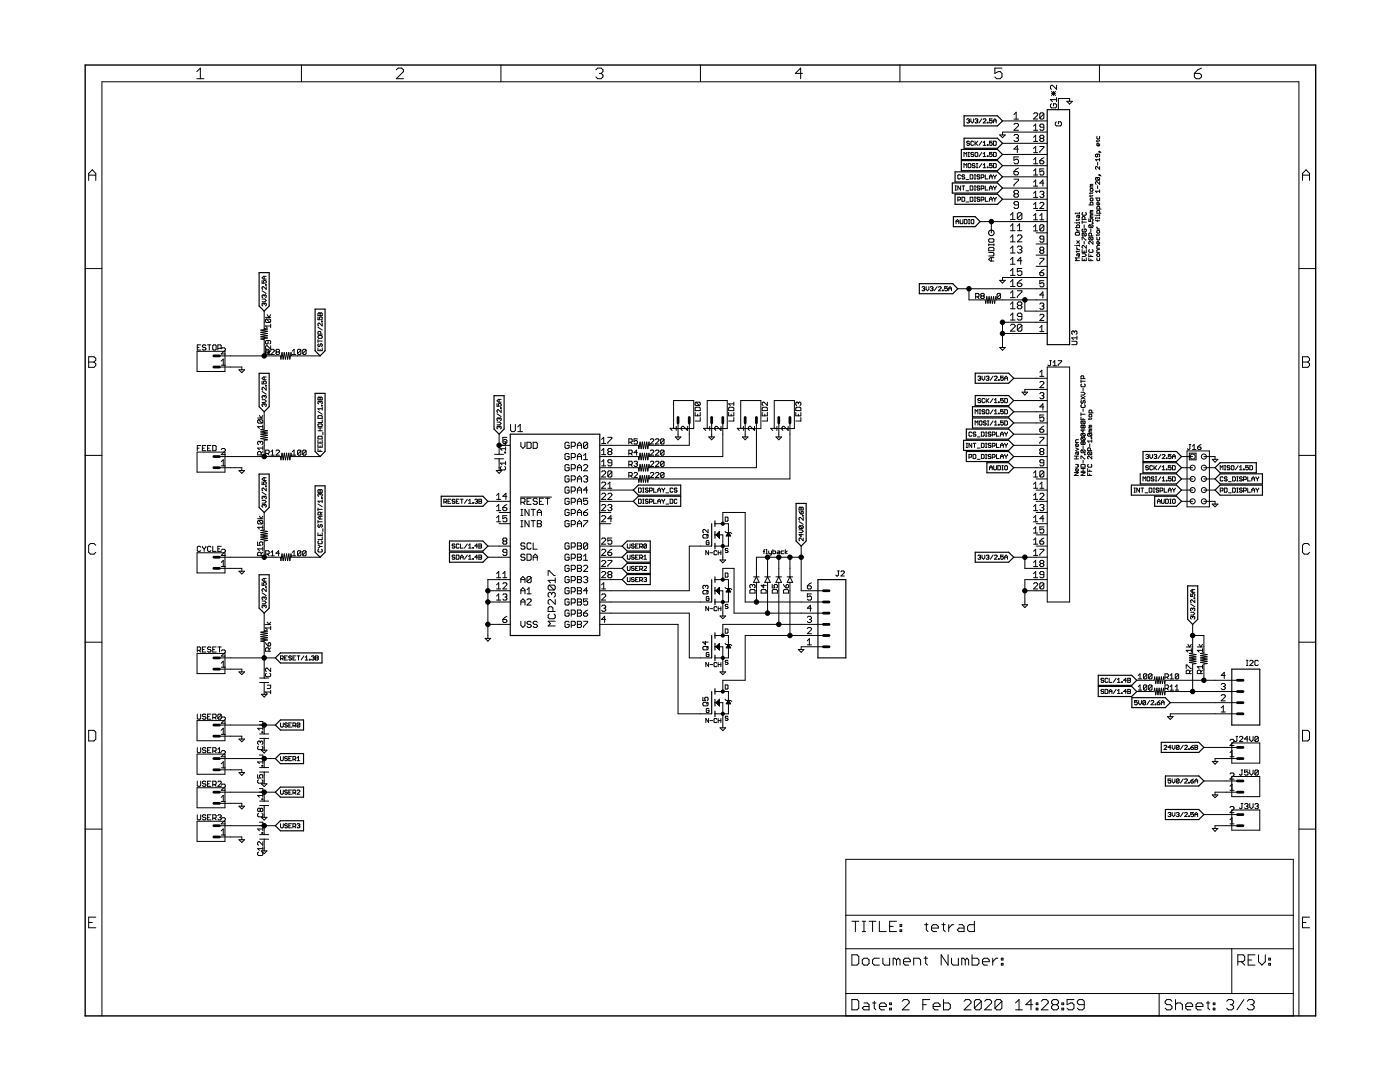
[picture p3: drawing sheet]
<svg xmlns="http://www.w3.org/2000/svg" width="279mm" height="216mm" viewBox="0 0 279 216" stroke-linecap="round" stroke-linejoin="round" font-family="sans-serif">
<g fill="none" stroke="#000" stroke-width=".2">
<path d="M39.3 14.3l.7-.7v2.1M39.3 15.7h1.4M60.2 13v3.3M79.1 13.9l.4-.3h.7l.3 .3v.4l-1.4 1.4h1.4M100 13v3.3M118.9 13.9l.4-.3h.7l.3 .3v.4l-.3 .3M119.6 14.6h.4M120 14.6l.3 .4v.3l-.3 .4h-.7l-.4-.4M139.8 13v3.3M160.1 14.6h-1.4l1.1-1v2.1M179.6 13v3.3M200 13.6h-1.5v1l.7-.3h.4l.4 .3v.7l-.4 .4h-.7l-.4-.4"/>
<path d="M209.8 18.2l.9 .8M209.8 18.6h.9M210.2 18.2v.8M210.7 18.2l-.9 .8M210.9 17v.8l-.9-.8-.4 .2v.4l.2 .2M210.9 19.5v.8M210.9 19.9h-1.3l.4 .4M219.4 13v3.3M238.4 14.6h1l.4 .4v.3l-.4 .4h-.7l-.3-.4zM239.8 13.6l-.7 .3-.7 .7M17.7 34.9h1.4M17.7 36v-1.4l.7-.7 .7 .7v1.4"/>
<path d="M190.6 37.9h.3M190.6 37.1h.3M190.7 37.1v.8M191.2 39.9h.4l.1-.4-.5-.2v.9M191.7 35l-.1-.1-.4 .1 .1 .7 .4-.1M191.7 37.1v.8l-.5-.8v.8M192 39.3l.5 .2v.5l-.1 .2h-.4zM192 37.1h.5M192.3 37.1v.8M192.4 31.2v-.8l.3 .3 .2-.3v.8M192.4 33.5v-.9l.3 .3 .2-.3v.9M192.5 35l-.1-.1-.4 .1 .1 .3 .4 .1-.1 .3-.4-.1"/>
<path d="M192.8 35.8h.5M192.8 38.1h.5M192.9 23.9l.4-.2 .2 .2-.2 .2M193.2 30.4h.3M193.2 24.1h.1M193.2 31.2h.3M193.3 32.6l.5 .2v.5l-.2 .2-.4-.2zM193.3 24.1l.2 .2-.2 .2-.4-.1M193.3 30.4v.8M193.5 28.3l-.4-.1-.2 .2 .4 .2 .2 .3-.2 .1-.4-.1M193.6 34.9l.6 .1-.2 .7h-.4zM193.6 39.3l.6 .2-.2 .7h-.4z"/>
<path d="M193.6 37.1h.4l.2 .2v.5l-.2 .1h-.4zM193.8 23.7v.6l.2 .2 .3-.2v-.6M194.3 30.5l-.1-.1-.4 .1 .1 .3 .4 .2-.1 .2-.4-.1M194.3 28.3l-.1-.1-.4 .1v.6l.1 .1 .4-.1M194.4 34.9h.3M194.4 39.3h.3M194.4 35.7h.3M194.4 37.9h.3M194.4 37.1h.3M194.6 30.5l.1-.1 .4 .1v.6l-.1 .1-.4-.1zM194.6 23.9l.4-.2 .1 .2-.1 .2M194.6 28.2v.8"/>
<path d="M194.6 32.8l-.4-.2-.2 .3 .4 .2 .2 .2-.2 .2-.4-.2M194.6 34.9v.8M194.6 37.1v.8M194.6 39.3v.9M194.7 28.6l.4 .4M194.8 32.6h.3M194.8 33.5h.3M194.9 24.1h.1M195 24.1l.1 .2-.1 .2-.4-.1M195 32.6v.9M195.1 28.2l-.5 .5M195.5 35l-.1-.1-.4 .1 .1 .3 .4 .1-.1 .3-.4-.1"/>
<path d="M195.5 39.5l-.1-.2-.4 .2 .1 .3 .4 .1-.1 .3-.4-.2M195.5 37.3l-.4-.2-.1 .3 .4 .1 .1 .3-.1 .1-.4-.1M195.8 35.4h.4l.2-.4-.6-.1v.8M195.8 39.9h.4l.2-.4-.6-.2v.9M195.8 37.7h.4l.2-.4-.2-.2h-.4v.8M195.9 23.7l-.5 .8M195.9 28.2l-.5 .8M195.9 30.4l-.5 .8M195.9 32.6l-.5 .9M196.2 23.9l.2-.2 .4 .2-.6 .6h.6M196.2 29h.6M196.2 28.4l.3-.2v.8"/>
<path d="M196.2 30.7l.3-.3v.8M196.2 32.9l.3-.3v.9M196.2 31.2h.6M196.2 33.5h.6M196.6 34.9v.8h.6M196.6 37.1v.8h.6M196.6 39.3v.9h.6M197 24.4l.2 .1zM197 28.9l.2 .1zM197 31.1h.2v.1h-.2zM197 33.3l.2 .2zM197.5 35.7v-.5l.2-.3 .3 .3v.5"/>
<path d="M197.5 37.9v-.5l.2-.3 .3 .3v.5M197.5 35.3h.5M197.5 39.8h.5M197.5 37.5h.5M198 30.4h-.5v.4l.4-.1 .1 .4-.1 .1-.4-.1M198 23.7h-.5v.4l.2-.1 .3 .1-.1 .4-.4-.1M198 28.2h-.5v.4l.2-.2 .3 .2-.1 .4-.4-.1M198 32.6h-.5v.5l.2-.2 .3 .2-.1 .4-.4-.2M198.3 32.6h.4l.1 .2v.5l-.1 .2h-.4zM198.3 37.1l.2 .4M198.3 30.4l.5 .1-.1 .7h-.4zM198.3 24.1h.5"/>
<path d="M198.3 24.5v-.5l.2-.3 .3 .3v.5M198.3 28.2h.4l.1 .1v.6l-.1 .1h-.4zM198.3 34.9l.2 .4M198.3 39.3l.2 .5M198.5 35.3v.4M198.5 37.5v.4M198.5 39.8v.4M198.8 34.9l-.3 .4M198.8 37.1l-.3 .4M198.8 39.3l-.3 .5M199.5 26.9h1.1l-.5 .6zM200.1 24.1h8.9"/>
<path d="M200.1 28.6h8.9M200.1 30.8h8.9M200.1 33.1h8.9M200.1 35.3h8.9M200.1 39.8h8.9M200.1 37.5h8.9M202.4 24.8l.2-.2h.4l.3 .2v.3l-.9 .9h.9M202.4 22.9l.4-.5v1.4M202.4 23.8h.9M202.4 27.1l.2-.3h.4l.3 .3v.2l-.3 .2M202.4 34.2h.6l.3 .2v.3l-.3 .2h-.4l-.2-.2zM202.4 35.8h.9v.2l-.9 .9v.2"/>
<path d="M202.6 38.7l-.2-.3 .2-.4h.4l.3 .2v.2l-.3 .3M202.6 38.7l-.2 .2v.2l.2 .2h.4l.3-.2v-.2l-.3-.2M202.6 38.7h.4M202.8 27.5h.2M203 27.5l.3 .3v.2l-.3 .2h-.4l-.2-.2M203.3 31.3h-.9v.7l.4-.2 .5 .2v.4l-.3 .3h-.4l-.2-.3M203.3 29.8h-.9l.6-.7v1.4M203.3 33.5l-.9 .7M206.3 22.7l.2-.2h.4l.2 .2v.2l-.8 .8h.8M206.3 26h.8M206.3 28.2h.8M206.3 32.7h.8"/>
<path d="M206.3 34.9h.8M206.3 36.3l.4-.4v1.2M206.3 25.2l.4-.4v1.2M206.3 27.4l.4-.4v1.2M206.3 29.6l.4-.4v1.3M206.3 31.9l.4-.4v1.2M206.3 34.1l.4-.4v1.2M206.3 38.6l.4-.4v1.2M206.3 39.4h.8M206.3 37.1h.8M206.3 30.5h.8M207.5 38.4l.2-.2h.4l.2 .2-.2 .4"/>
<path d="M207.5 32.1h.6l.2 .4-.2 .2h-.4l-.2-.2zM207.5 29.2h.8v.2l-.8 .8v.3M207.7 27.6l-.2 .2 .2 .4h.4l.2-.2-.2-.4M207.7 27.6l-.2-.2 .2-.4h.4l.2 .2-.2 .4M207.7 27.6h.4M207.9 38.8h.2M208.1 38.8l.2 .2-.2 .4h-.4l-.2-.2M208.3 22.7v.9l-.2 .1h-.4l-.2-.1M208.3 25.4h-.6l-.2-.2 .2-.4h.4l.2 .2v.8l-.2 .2h-.4l-.2-.2M208.3 33.7h-.8v.6l.4-.2 .4 .2v.4l-.2 .2h-.4l-.2-.2M208.3 36.5h-.8l.6-.6v1.2M208.3 22.7l-.2-.2h-.4l-.2 .2v.9"/>
<path d="M208.3 31.5l-.8 .6M208.3 22.7l-.8 .9M209 26.4h-8.9v.5M209.8 20.7l-.2 .2v.4l.2 .2h.9l.2-.2v-.4l-.2-.2h-.5v.4M210.8 24.3l-.2 .2v.4l.2 .2h.8l.2-.2v-.4l-.2-.2h-.4v.4M212.9 20.2h1.1l-.5 .6zM213.5 20.2v-.5h-2.3v2.2M217.6 37.7l.4-.1 .1 .4-.4 .2zM217.6 38.4v.3M217.6 39v.3M217.7 39.5l.4 .2-.1 .4-.4-.2zM217.7 37.1l-.1 .2h.5"/>
<path d="M217.7 37.1h.4M218.1 39l-.1 .1h-.6M218.1 38.4l-.7 .2M218.1 36.8h-.4l-.1 .1 .1 .2M218.6 39.5h.9v.4l-.4 .2-.2-.2v-.4M218.8 35.4h.5l.2 .2-.2 .4M218.8 35.4l-.2 .4 .7 .2M218.8 35.4l.5 .6M218.9 27.2v.4l.2 .1 .4-.1v-.4M218.9 28v.3M219.1 30.8v.4l-.2 .1-.3-.1 .2-.4h.5l.2 .1-.2 .4M219.1 32.4v.6"/>
<path d="M219.1 37.1v.5M219.3 30.2l.2 .2zM219.3 34.9l.2 .1zM219.5 38.2h-.9l.3 .2M219.5 28.7l-.2 .4-.4-.1v-.3l.3-.1v.5M219.5 31.6v.5M219.5 33.2v.6l-.6-.6-.3 .2 .2 .4M219.5 36.2v.6l-.6-.6-.3 .2 .2 .4M219.5 37.9v.5M219.5 34.9l.2 .2M219.5 31.9h-.9l.3 .2M219.5 30.2l.2 .3"/>
<path d="M219.5 28l-.2 .2h-.5M259.9 34.9h1.4M259.9 36v-1.4l.7-.7 .7 .7v1.4M17 53.6h3.3M52.3 59.7h.6l.2 .2-.2 .3h-.6M52.3 56v.5h.4l-.1-.3 .1-.2 .4 .1-.1 .4M52.3 58l.8 .6M52.7 59l-.1-.2-.3 .2 .2 .4M52.7 55.1v.6M52.7 59v.1M52.7 59l.2-.2 .2 .2-.1 .4M53 56.8l.1 .1z"/>
<path d="M53.1 57.2v.5l-.5-.5-.3 .1 .2 .4M53.1 55.1h-.5l-.3 .3 .3 .3h.5M184 57.3l.4-.1 .2 .1-.2 .3M184.3 57.6h.1M184.4 57.6l.2 .1-.2 .3-.4-.1M184.8 57.2v.5l.3 .3 .3-.3v-.5M185.7 57.3l.4-.1 .1 .1-.1 .3M185.9 57.6h.2M186.1 57.6l.1 .1-.1 .3-.4-.1M187 57.2l-.5 .8M187.3 57.3l.1-.1 .4 .1-.5 .7h.5M188.1 57.9l.2 .1z"/>
<path d="M189.1 57.2h-.6v.4l.4-.1 .2 .4-.2 .1-.4-.1M189.3 58v-.5l.3-.3 .3 .3v.5M189.3 57.6h.6M190.8 44.2h.5M190.8 44.6v-.5l.3-.3 .2 .3v.5M191.1 57.6h17.9M191.6 43.8v.7l.1 .1 .5-.1v-.7M192.4 43.8l.6 .1v.6l-.2 .1h-.4zM192.8 40.3h.5M193.3 43.8h.2M193.3 44.6h.2M193.4 57.6v2.2h3.2l.1 .7 .2-1.3 .3 1.3 .2-1.3 .2 1.3 .2-1.3 .3 1.3 .2-1.3 .2 1.3 .2-1.3 .1 .6h10.2"/>
<path d="M193.4 43.8v.8M193.8 43.9l.2-.1 .4 .1-.2 .7-.4-.1zM194.4 40.2h.3M194.7 59.2h.5l.2-.1v-.4l-.2-.2h-.5v1.1M195.1 59.2l.3 .4M195.6 44.2h13.4M195.9 59.1l-.2-.2 .2-.4h.4l.1 .2-.1 .4M195.9 59.1l-.2 .1 .2 .4h.4l.1-.2-.1-.3M195.9 59.1h.4M197.3 50.4h.9l.2 .1v.4l-.2 .2h-.9M197.3 47.8l.2-.2h.7l.2 .2v.4l-.2 .1h-.7l-.2-.1zM197.3 49.5l.2-.1h.7l.2 .1v.5h-1.1z"/>
<path d="M197.3 48.7v.3M197.3 48.8h1.1M197.5 40.2v-.6l.2-.3 .3 .3v.6M197.8 44.2v2.3M197.8 51.4v.7M198.4 51.4h-.7l-.4 .4 .4 .3h.7M198.4 48.7v.3M199.5 55.9h1.1l-.5 .6zM199.7 58.7l-.2-.2h-.3l-.2 .2v.7M199.7 58.7v.7l-.2 .2h-.3l-.2-.2M199.7 58.7l-.7 .7M201.7 42.9l.4-.5v1.4"/>
<path d="M201.7 45.1l.4-.4v1.3M201.7 47.3l.4-.4v1.4M201.7 49.6l.4-.5v1.4M201.7 51.8l.4-.4v1.3M201.7 54l.4-.4v1.3M201.7 56.3l.4-.5v1.4M201.7 58.5l.4-.5v1.4M201.7 43.8h.9M201.7 46h.9M201.7 48.3h.9M201.7 50.5h.9M201.7 52.7h.9"/>
<path d="M201.7 54.9h.9M201.7 57.2h.9M201.7 59.4h.9M203 58h.9v.3l-.9 .9v.2M203 56.5h.7l.2 .2v.2l-.2 .3h-.4l-.3-.3zM203 47.1l.3-.2h.4l.2 .2v.2l-.9 1h.9M203 49.3l.3-.2h.4l.2 .2v.3l-.2 .2M203 46h.9M203 45.1l.5-.4v1.3M203.3 40.9h-.7l-.2-.2 .2-.5h.4l.3 .2v1l-.3 .2h-.4l-.2-.2M203.5 49.8h.2M203.7 49.8l.2 .2v.3l-.2 .2h-.4l-.3-.2"/>
<path d="M203.9 42.7v.9l-.2 .2h-.4l-.3-.2M203.9 42.7l-.2-.3h-.4l-.3 .3v.9M203.9 53.6h-.9v.7l.7-.3 .2 .3v.4l-.2 .2h-.4l-.3-.2M203.9 42.7l-.9 .9M203.9 52h-.9l.7-.6v1.3M203.9 55.8l-.9 .7M204.5 59.8v2.3h4.5M206.3 46.1h.8M206.3 41.6h.8M206.3 40.8l.4-.4v1.2M206.3 43l.4-.4v1.3M206.3 45.3l.4-.4v1.2"/>
<path d="M206.3 43.9h.8M206.8 42h2.2M206.8 48.7h2.2M206.8 53.1h2.2M206.8 50.9h2.2M206.8 46.5h2.2M207.5 40.6l.2-.2h.4l.2 .2v.2l-.8 .8h.8M207.5 43l.4-.4v1.3M207.5 51.5h.8v.3l-.8 .8v.2M207.5 54.4h.6l.2 .4-.2 .2h-.4l-.2-.2zM207.5 43.9h.8M207.7 49.9l-.2-.2 .2-.4h.4l.2 .2-.2 .4"/>
<path d="M207.7 49.9l-.2 .2 .2 .4h.4l.2-.2-.2-.4M207.7 49.9h.4M208.3 45.1v.8l-.2 .2h-.4l-.2-.2M208.3 45.1l-.2-.2h-.4l-.2 .2v.8M208.3 47.7h-.6l-.2-.2 .2-.4h.4l.2 .2v.8l-.2 .2h-.4l-.2-.2M208.3 56h-.8v.6l.4-.2 .4 .2v.4l-.2 .2h-.4l-.2-.2M208.3 58.9h-.8l.6-.6v1.2M208.3 53.8l-.8 .6M208.3 45.1l-.8 .8M209 55.4h-8.9v.5M214.5 49h.1M214.5 44.4h.1"/>
<path d="M214.6 45.4h.8v-.4l-.4-.1-.1 .1v.4M214.8 46.4h.5l.1 .4-.1 .1h-.5l-.2-.1zM214.9 43.8v.2M214.9 45.7l.3 .4M214.9 49.4l.3 .4M214.9 50.1v.3M214.9 49.8h.5M214.9 48l.5 .6M214.9 46.1h.5M215.2 42.9v.5l.1 .1 .1-.1v-.5h-.4l-.1 .5M215.2 50.6v.4l.1 .2 .1-.2v-.4h-.4l-.1 .4M215.4 51.5h-.8l.3 .2-.3 .3h.8"/>
<path d="M215.4 44.4h-.5v.2M215.4 49h-.5v.1M215.4 42.4v.3M215.4 44.3v.3M215.4 48.9v.2M215.4 50.1l-.1 .1h-.5M215.4 48l-.5 .6M215.4 42.5h-.8v.2M215.4 43.8l-.1 .1h-.5M216 51.5v.5h.8v-.5M216 50.6h.5l.3 .3-.3 .3h-.5M216 44v.6"/>
<path d="M216 47.9v-.6l.8 .6M216 49.8v.6h.8v-.6M216 44.3h.8M216.1 42.4l-.1 .1 .1 .4 .7-.1-.2-.4M216.1 45.7l-.1 .1 .1 .4h.5l.2-.4-.4-.1v.3M216.1 46.5l-.1 .2 .1 .4h.5M216.1 46.5h.5l.2 .2-.2 .4M216.1 46.5l.5 .6M216.4 44.9v.5M216.4 48.2v.5M216.4 50.1v.3M216.4 51.7v.3"/>
<path d="M216.5 43.8v-.4l-.4-.2-.1 .6h.8M216.8 49v.5l-.6-.5-.2 .1 .1 .4M217.3 51.5v.5h.8M217.3 50.6v.6h.8M217.3 43.6v.6h.4l-.1-.3 .1-.3 .4 .2-.1 .4M217.3 40.9h.8v-.4l-.4-.2-.1 .6M217.4 44.9l-.1 .1 .1 .4h.6M217.4 44.9l.7 .1-.1 .4M217.4 49.8l-.1 .1 .1 .5h.6l.1-.2-.1-.4M217.4 47.3h.6l.1 .2-.1 .4M217.4 47.3l-.1 .5 .1 .1h.6M217.4 47.3l.6 .6"/>
<path d="M217.4 44.9l.6 .5M217.7 42.3l-.1 .2h.5M217.7 45.7v.5M217.7 50.9v.3M217.7 51.7v.3M217.7 43.1l-.1 .3h.5M217.7 43.1h.4M217.7 42.3h.4M217.8 47.1v-.4l-.4-.2-.1 .6h.8M218 44.4h.1v.2h-.1zM218.1 48.2v.5l-.5-.5-.3 .1 .1 .4M218.1 42.8h-.4l-.1 .1 .1 .2"/>
<path d="M218.1 42h-.4l-.1 .1 .1 .2M218.5 42.9h.1M218.6 43.9l.2 .1h.7M218.9 51.5v.4l.2 .1 .4-.1v-.4M218.9 50.8l.4-.2 .2 .4-.4 .2zM218.9 46.1l.4-.1 .2 .4-.4 .1zM218.9 47.3v.5l.2 .1 .4-.1v-.5M218.9 45.7h.6M218.9 45.3l.3 .4M218.9 46.8v.3M219.1 43.9v.3M219.5 49.8l-.6 .1v.5h.6"/>
<path d="M219.5 49h-.4l-.2 .1v.4h.6M219.5 46.8l-.2 .1h-.5M219.5 42.9h-.6v.2M219.5 42.5l-.2-.5-.4 .1v.4h.8M219.5 48.3l-.2 .4-.4-.1v-.3l.3-.1v.5M219.5 40.5l-.2 .4-.4-.1v-.3l.3-.2v.6M219.5 41.7v-.4l-.4-.1-.2 .1v.4h.8M219.5 42.8v.3M219.5 43.4v.2M219.5 43.5h-.9v.1M259.2 53.6h3.4M17.7 71.2h1.1l.3 .3v.4l-.3 .3 .3 .4v.3l-.3 .4h-1.1z"/>
<path d="M17.7 72.2h1.1M39.3 70.1h5.6v4h-5.6zM39.4 69.3h.3M40 68.8h-.6v1h.6M41.1 69l-.2-.2h-.3l-.2 .2 .2 .3h.3l.2 .2-.2 .3h-.3l-.2-.1M41.4 68.8h.7M41.8 68.8v1M42.6 68.8h.4l.1 .2v.7l-.1 .1h-.4l-.1-.1v-.7zM43.5 69.5h.5l.2-.2v-.3l-.2-.2h-.5v1M43.8 73.2h4.5v.6M43.8 71h12.2l.1 .7 .2-1.4 .2 1.4 .2-1.4 .3 1.4 .2-1.4 .2 1.4 .2-1.4 .2 1.4 .3-1.4 .1 .7h5.7M44.2 72.1l.4-.5v1.3"/>
<path d="M44.2 69.6l.2-.2h.4l.2 .2v.2l-.8 .8h.8M44.2 72.9h.8M47.7 73.8h1.1l-.5 .6zM52.3 76.1v.5h.4l-.1-.3 .1-.2 .4 .1-.1 .4M52.3 79.8h.6l.2 .2-.2 .3h-.6M52.3 78.1l.8 .6M52.7 60.6l-.1-.1-.3 .1 .2 .4M52.7 79.1l-.1-.2-.3 .2 .2 .4M52.7 79.1l.2-.2 .2 .2-.1 .4M52.7 60.6l.2-.1 .2 .1-.1 .4M52.7 60.6v.2M52.7 62.1v3.4l.7 .2-1.4 .2 1.4 .2-1.4 .2 1.4 .2-1.4 .3 1.4 .2-1.4 .2 1.4 .2-1.4 .2 .7 .2v3.2"/>
<path d="M52.7 75.2v.6M52.7 79.1v.1M53 63.3h1M53 76.9l.1 .1zM53 70.4h.6l.1-.2v-.3l-.1-.2h-.6v1M53.1 77.3v.6l-.5-.6-.3 .1 .2 .5M53.1 75.2h-.5l-.3 .3 .3 .3h.5M53.1 63.7h.7l.2 .1v.4l-.2 .1M53.1 63.7l-.1 .1v.4l.1 .1h.7M53.1 63.7l.7 .6M53.3 62.8l.4 .5 .3-.5M53.4 70.4l.3 .3"/>
<path d="M53.5 67.9v.6l-.2 .1-.3-.1v-.4l.1-.2h.7l.2 .2v.4l-.2 .1M53.7 70.7v-.5l-.2-.2h-.4l-.1 .2v.5h1M54 64.7v.7M54 69v.7l-.7-.7-.3 .2v.3l.1 .2M54 65h-1l.3 .4M54 70l-.3 .4M54.1 69.9l.1-.2h.4l.1 .2v.2l-.6 .6h.6M55.2 70.2l-.1 .2 .1 .3h.4l.2-.1-.2-.4M55.2 70.2l-.1-.1 .1-.4h.4l.2 .2-.2 .3M55.2 70.2h.4M58.3 70.1l.4-.4v1M58.3 70.7h.7"/>
<path d="M60 69.9l-.1-.2h-.4l-.1 .2v.7M60 69.9v.7l-.1 .1h-.4l-.1-.1M60 69.9l-.6 .7M61.1 69.9l-.2-.2h-.3l-.2 .2v.7M61.1 69.9v.7l-.2 .1h-.3l-.2-.1M61.1 69.9l-.7 .7M63.5 63.2v.6h.4l-.2-.3 .2-.3 .4 .2-.1 .4M63.5 69.4v.6h.8v-.6M63.5 79.4l.1-.2 .3 .2 .3-.2 .1 .2v.4h-.8zM63.5 67.8v.5M63.5 68.1h.8M63.5 65.3l.8 .5"/>
<path d="M63.6 68.6l-.1 .1 .1 .5 .3-.2 .1-.4 .3 .1-.1 .5M63.6 62.4l.3 .2 .3-.2 .1 .2v.4h-.8v-.4zM63.6 67h.6l.1 .4-.7 .1-.1-.1zM63.9 62.6v.4M63.9 69.7v.3M63.9 79.4v.4M64 66.7v-.4l-.1-.2-.4 .2v.4h.8M64.2 64.1h.1v.1h-.1zM64.3 64.5v.5l-.6-.5-.2 .1 .1 .4M99.6 79.7v.5M100 79.7h-.5l-.3 .3 .3 .2h.5M134.4 79.9h4.1v5.6h-4.1z"/>
<path d="M141.1 79.9h4v5.6h-4zM147.8 79.9h4v5.6h-4zM154.5 79.9h4v5.6h-4zM195.2 75.2l.4-.1 .1 .1-.1 .3M195.4 75.5h.2M195.6 75.5l.1 .1-.1 .3-.4-.1M195.7 79.7l-.1-.2-.4 .2 .1 .2 .4 .2-.1 .2-.4-.1M196 75.1v.5l.3 .3 .2-.3v-.5M196.5 79.7l-.1-.2-.4 .2v.5l.1 .1 .4-.1M196.8 75.2l.4-.1 .2 .1-.2 .3M196.8 79.5v.8M197 79.9l.4 .4"/>
<path d="M197.1 75.5h.1M197.2 75.5l.2 .1-.2 .3-.4-.1M197.4 79.5l-.6 .6M198.2 75.1l-.6 .8M198.2 79.5l-.6 .8M198.5 75.2l.1-.1 .4 .1-.5 .7h.5M198.5 79.8l.2-.3v.8M199.3 75.8l.1 .1zM199.5 69.3h1.1l-.5 .6zM200.1 66.5h8.9M200.2 75.1h-.5v.4l.3-.2 .2 .2-.1 .4-.4-.1M200.2 79.5h-.5v.4l.3-.1 .2 .1-.1 .4-.4-.1"/>
<path d="M200.5 75.5h.6M200.5 75.9v-.6l.3-.2 .3 .2v.6M200.5 79.5l.6 .2v.5l-.2 .1h-.4zM201.7 64.9l.2-.2h.5l.2 .2v.3l-.9 .9h.9M201.7 60.7l.4-.5v1.4M201.7 62.9l.4-.4v1.4M201.7 61.6h.9M201.7 63.9h.9M202.3 79.9h6.7M202.3 75.5h6.7M203.3 60.9l-.3-.2v-.2l.3-.3h.4l.2 .3v.2l-.2 .2M203.3 60.9l-.3 .3v.2l.3 .2h.4l.2-.2v-.2l-.2-.3"/>
<path d="M203.3 60.9h.4M203.9 63.2h-.6l-.3-.3 .3-.4h.4l.2 .2v.9l-.2 .3h-.4l-.3-.3M203.9 64.9l-.2-.2h-.4l-.3 .2v.9M203.9 64.9v.9l-.2 .3h-.4l-.3-.3M203.9 64.9l-.9 .9M204 78.3h1.1l-.6 .5zM207.5 74.3l.4-.4v1.2M207.5 65.4l.4-.5v1.3M207.5 75.1h.8M207.5 76.3l.2-.2h.4l.2 .2v.2l-.8 .8h.8M207.5 60.7l.2-.2h.4l.2 .2-.2 .4M207.5 62.9l.2-.2h.4l.2 .2v.2l-.8 .8h.8"/>
<path d="M207.5 78.5l.2-.2h.4l.2 .2-.2 .5M207.5 66.2h.8M207.9 79h.2M207.9 61.1h.2M208.1 61.1l.2 .2-.2 .4h-.4l-.2-.2M208.1 79l.2 .2-.2 .4h-.4l-.2-.2M209 73.2h4.5v46.9h-4.5zM209 64.3h-8.9v5M209 77.7h-4.5v.6M209.5 72h.3M209.7 72v.8l-.2 .2-.4-.2M210.2 73h.6"/>
<path d="M210.2 72.3l.3-.3v1M211.2 72h.7l-.7 1M213.9 68.1h.9l.1 .2v.3l-.1 .2h-.9M214.4 66.2l.2-.2 .3 .2v.3l-.1 .2M214.4 66.2l-.2-.2-.3 .2v.3l.2 .2M214.4 66.2v.2M214.9 67.1v.7M214.9 67.4h-1l.3 .4M215.7 75.8v.6M215.7 79.1l.9 .6M215.7 78.3h.6l.3 .2-.3 .3h-.6M215.7 76.1h.9"/>
<path d="M215.9 76.6l-.2 .2 .2 .4h.5l.2-.2-.2-.4M215.9 79.9l-.2 .2 .2 .4 .3-.2 .1-.4 .3 .2-.2 .4M216.2 77.4v.6M216.3 75.5v-.4l-.4-.1-.2 .5h.9M216.6 79.1l-.9 .6M259.9 71.2h1.1l.3 .3v.4l-.3 .3 .3 .4v.3l-.3 .4h-1.1zM259.9 72.2h1.1M17 90.9h3.3M39.3 90.2h5.6v4h-5.6zM39.4 89.4h.3M40 88.9h-.6v1M40.4 89.4h.3"/>
<path d="M41.1 88.9h-.7v1h.7M41.4 89.4h.4M42.1 88.9h-.7v1h.7M42.5 88.9h.5l.1 .2v.7l-.1 .1h-.5zM43.8 91.1h12.2l.1 .7 .2-1.4 .2 1.4 .2-1.4 .3 1.4 .2-1.4 .2 1.4 .2-1.4 .2 1.4 .3-1.4 .1 .7h5.7M43.8 93.3h4.5v.6M44.2 89.7l.2-.2h.4l.2 .2v.2l-.8 .8h.8M44.2 93h.8M44.2 92.1l.4-.4v1.3M47.7 93.9h1.1l-.5 .5zM51.4 83.4h1.1M51.6 83.8h.7l.2 .1v.4l-.2 .1"/>
<path d="M51.6 83.8l-.2 .1v.4l.2 .1h.7M51.6 83.8l.7 .6M51.8 82.9l.3 .5 .4-.5M51.9 88.2l.2-.1 .4 .1v.4l-.2 .1M51.9 88.2l-.1-.1-.4 .1v.4l.2 .1M51.9 88.2v.2M52.1 90.8v-.5l-.2-.2h-.3l-.2 .2v.5h1.1M52.3 96.1v.6h.4l-.1-.3 .1-.3 .4 .2-.1 .4M52.3 99.8h.6l.2 .3-.2 .3h-.6M52.3 98.2l.8 .6M52.5 85.1h-1.1l.4 .4M52.5 84.8v.7"/>
<path d="M52.5 89.1v.7M52.5 89.4h-1.1l.4 .4M52.5 90.1l-.4 .3M52.7 80.7l-.1-.1-.3 .1 .2 .4M52.7 99.2l-.1-.2-.3 .2 .2 .4M52.7 99.2l.2-.2 .2 .2-.1 .4M52.7 80.7l.2-.1 .2 .1-.1 .4M52.7 80.7v.2M52.7 82.2v3.4l-.7 .1 1.4 .3-1.4 .2 1.4 .2-1.4 .2 1.4 .2-1.4 .3 1.4 .2-1.4 .2 1.4 .3-.7 .1v3.2M52.7 95.3v.6M52.7 99.2v.1M53 97l.1 .1z"/>
<path d="M53 90.5h.6l.1-.2v-.3l-.1-.2h-.6v1M53.1 97.4v.5l-.5-.5-.3 .1 .2 .4M53.1 95.3h-.5l-.3 .3 .3 .3h.5M53.4 90.5l.3 .3M54.1 90.8h.6M54.1 90.1l.3-.3v1M55.1 90l.1-.2h.4l.2 .2v.1l-.7 .7h.7M58.3 90.8h.7M58.3 90.1l.4-.3v1M60 90l-.1-.2h-.4l-.1 .2v.7M60 90v.7l-.1 .1h-.4l-.1-.1M60 90l-.6 .7"/>
<path d="M61.1 90l-.2-.2h-.3l-.2 .2v.7M61.1 90v.7l-.2 .1h-.3l-.2-.1M61.1 90l-.7 .7M63.5 84.7l.7-.1 .1 .4-.1 .1h-.6zM63.5 86h.8M63.5 88.7v.5h.8v-.5M63.5 89.5v.6h.8M63.5 83.1l.7-.2 .1 .2v.4h-.8zM63.5 87.9v.5h.8v-.5M63.5 97.8l.7-.1 .1 .1v.4h-.8zM63.5 85.4h.8M63.5 82.1l.8 .6"/>
<path d="M63.6 87h.6l.1 .2v.4h-.8v-.4zM63.9 80.2l-.2-.1-.2 .1 .1 .4M63.9 98.6l-.2-.1-.2 .1 .1 .5M63.9 80.2v.1M63.9 85.4v.6M63.9 88.1v.3M63.9 89v.2M63.9 89.8v.3M63.9 97.8v.4M63.9 98.6v.2M63.9 80.2l.1-.1 .3 .1-.1 .4M63.9 98.6l.1-.1 .3 .1-.1 .5"/>
<path d="M64.2 80.9l.1 .1zM64.2 99.3h.1v.2h-.1zM64.3 81.6h-.8l.2 .2M64.3 81.3v.5M64.3 83.8v.5h-.8M64.3 99.7v.6M64.4 86.2v.6M90 99.6h-.6v.8h.6M90.8 99.8l-.4-.2-.2 .3 .4 .1 .2 .3-.2 .1-.4-.1M91.6 99.6h-.5v.8h.5M91.9 99.6h.5M92.2 99.6v.8"/>
<path d="M93.3 99.6l-.6 .8M93.5 99.9l.3-.3v.8M94.8 99.8l.4-.2 .1 .2-.1 .2M95.6 99.6h.4l.1 .2-.1 .2 .1 .3-.1 .1h-.4zM98.7 91.5h1.8M98.7 90.7h1.8M99 93.9h1.2l-.6 .5zM99.1 98.8l.4-.4v1.3M99.1 99.7h.8M99.2 80.5v.6h.4l-.1-.3 .1-.3 .4 .2-.1 .4M99.2 84.2h.5l.3 .3-.3 .3h-.5M99.2 82.6l.8 .5"/>
<path d="M99.6 83.5l-.1-.1-.3 .1 .1 .4M99.6 83.5l.1-.1 .3 .1-.1 .4M99.6 88.9h2.2M99.6 85.2l-.1-.2-.3 .2 .1 .4M99.6 85.2l.1-.2 .3 .2-.1 .4M99.6 83.5v.2M99.6 85.2v.1M99.6 86.6v4.1M99.6 91.5v2.4M99.9 81.3l.1 .2zM100 81.7v.6l-.5-.6-.3 .2 .1 .4M100 93.1l-.1 .2v.3l.1 .2h.7l.2-.2v-.3l-.2-.2"/>
<path d="M100.2 88.2h.7v.5l-.2 .1M100.7 90.2h.2v.2h-.2zM100.9 89.2v.7M100.9 92.1v.7M100.9 89.5h-1l.3 .4M100.9 92.4h-1l.3 .4M101.2 87.3h-.8v.6l.4-.2 .4 .2v.4l-.2 .2h-.5l-.1-.2M101.2 99h-.8l.6-.6v1.3M101.9 84.7v1.2l.3 .2h.4l.2-.2v-1.2M103.3 86.1h1M103.3 85.2l.5-.5v1.4M103.9 99.2h6.2"/>
<path d="M103.9 88.2v.9l.5 .4 .4-.4v-.9M105.2 88.2h.6l.2 .3v.8l-.2 .2h-.6zM106 99.4h-.8v1.2h.8M106.4 88.2h.6l.2 .3v.8l-.2 .2h-.6zM107.2 99.6l-.2-.2h-.4l-.2 .2 .2 .4h.4l.2 .2-.2 .4h-.4l-.2-.2M108.5 99.4h-.8v1.2h.8M108.9 99.4h.8M109.3 99.4v1.2M113.6 88.5l-.2-.3h-.4l-.2 .3v.8l.2 .2h.4l.2-.2v-.4h-.4M113.6 92.9l-.2-.2h-.4l-.2 .2v.8l.2 .2h.4l.2-.2v-.4h-.4M113.6 97.4l-.2-.2h-.4l-.2 .2v.8l.2 .2h.4l.2-.2v-.4h-.4M113.6 99.6l-.2-.2h-.4l-.2 .2v.8l.2 .2h.4l.2-.2v-.4h-.4"/>
<path d="M113.6 90.7l-.2-.2h-.4l-.2 .2v.8l.2 .2h.4l.2-.2v-.4h-.4M113.6 95.1l-.2-.1h-.4l-.2 .1v.9l.2 .2h.4l.2-.2v-.4h-.4M114 89.1h.6l.2-.2v-.4l-.2-.3h-.6v1.3M114 91.3h.6l.2-.2v-.4l-.2-.2h-.6v1.2M114 93.5h.6l.2-.2v-.4l-.2-.2h-.6v1.2M114 95.8h.6l.2-.2v-.5l-.2-.1h-.6v1.2M114 98h.6l.2-.2v-.4l-.2-.2h-.6v1.2M115.2 88.9h.9M115.2 89.5v-.8l.4-.5 .5 .5v.8M115.2 91.7v-.8l.4-.4 .5 .4v.8M115.2 93.9v-.8l.4-.4 .5 .4v.8M115.2 96.2v-.8l.4-.4 .5 .4v.8"/>
<path d="M115.2 98.4v-.8l.4-.4 .5 .4v.8M115.2 91.1h.9M115.2 93.3h.9M115.2 95.6h.9M115.2 97.8h.9M116.5 92.9l.2-.2h.4l.2 .2v.2l-.8 .8h.8M116.5 95.1l.2-.1h.4l.2 .1-.2 .5M116.5 90.9l.4-.4v1.2M116.5 91.7h.8M116.9 95.6h.2M117.1 95.6l.2 .2-.2 .4h-.4l-.2-.2M117.3 99.4h-.8v.6l.4-.2 .4 .2v.4l-.2 .2h-.4l-.2-.2"/>
<path d="M117.3 88.5l-.2-.3h-.4l-.2 .3v.8M117.3 88.5v.8l-.2 .2h-.4l-.2-.2M117.3 97.8h-.8l.6-.6v1.2M117.3 88.5l-.8 .8M119.7 97.8h6.7M120.1 98.6l.2-.2h.4l.2 .2v.2l-.8 .9h.8M120.1 94.2l.2-.2h.4l.2 .2v.2l-.8 .8h.8M120.1 96.4l.2-.2h.4l.2 .2v.2l-.8 .8h.8M120.1 87.7l.4-.4v1.2M120.1 89.9l.4-.4v1.2M120.1 92.1l.4-.4v1.3M120.1 88.5h.8"/>
<path d="M120.1 90.7h.8M120.1 93h.8M121.3 98.6l.2-.2h.4l.2 .2v.2l-.8 .9h.8M121.3 87.3h.8v.2l-.8 .8v.2M121.3 97.4h.8M121.3 96.6l.4-.4v1.2M121.5 90.1l-.2-.2 .2-.4h.4l.2 .2-.2 .4M121.5 90.1l-.2 .2 .2 .4h.4l.2-.2-.2-.4M121.5 90.1h.4M122.1 92.4h-.6l-.2-.3 .2-.4h.4l.2 .2v.9l-.2 .2h-.4l-.2-.2M122.1 94.2l-.2-.2h-.4l-.2 .2v.8M122.1 94.2v.8l-.2 .2h-.4l-.2-.2"/>
<path d="M122.1 94.2l-.8 .8M125.5 95h.5l.2-.2v-.4l-.2-.1h-.5v1M125.5 90.5h.5l.2-.2v-.3l-.2-.2h-.5v1M125.5 88.2h.5l.2-.1v-.4l-.2-.1h-.5v1M125.5 92.7h.5l.2-.2v-.3l-.2-.2h-.5v1.1M125.8 88.2l.4 .4M125.8 90.5l.4 .3M125.8 92.7l.4 .4M125.8 95l.4 .3M126.5 94.4l.2-.1h.3l.2 .1v.2l-.7 .7h.7M126.5 92.2l.2-.2h.3l.2 .2-.2 .3M126.9 92.5h.1"/>
<path d="M127 92.5l.2 .2-.2 .4h-.3l-.2-.2M127.2 87.6h-.7v.5l.4-.2 .3 .2v.3l-.2 .2h-.3l-.2-.2M127.2 90.3h-.7l.5-.5v1M127.4 97.4l.6 .1-.2 .7h-.4zM127.4 99.6h.4l.2 .2v.5l-.2 .1h-.4zM128.2 97.4h.3M128.2 99.6h.3M128.2 98.2h.3M128.4 97.4v.8M128.4 99.6v.8M129.3 99.8l-.1-.2-.4 .2 .1 .2 .4 .2-.1 .2-.4-.1M129.3 97.5l-.1-.1-.4 .1 .1 .3 .4 .1-.1 .3-.4-.1"/>
<path d="M129.6 97.9h.4l.2-.4-.6-.1v.8M129.8 94.4l.2-.1h.3l.2 .1v.2l-.7 .7h.7M129.8 90l.2-.2h.3l.2 .2v.1l-.7 .7h.7M129.8 87.7l.2-.1h.3l.2 .1v.2l-.7 .7h.7M129.8 92.2l.2-.2h.3l.2 .2v.2l-.7 .7h.7M130.5 97.4v.8h.5M130.5 99.6v.8h.5M130.8 94.4l.2-.1h.3l.2 .1v.2l-.7 .7h.7M130.8 90l.2-.2h.3l.2 .2v.1l-.7 .7h.7M130.8 87.7l.2-.1h.3l.2 .1v.2l-.7 .7h.7M130.8 92.2l.2-.2h.3l.2 .2v.2l-.7 .7h.7M131.3 97.8h.5"/>
<path d="M131.3 98.2v-.5l.3-.3 .2 .3v.5M132.1 99.6l.3 .4M132.1 97.4l.3 .4M132.4 97.8v.4M132.5 94.4l-.1-.1h-.4l-.2 .1v.7M132.5 90l-.1-.2h-.4l-.2 .2v.7M132.5 87.7v.7l-.1 .2h-.4l-.2-.2M132.5 87.7l-.1-.1h-.4l-.2 .1v.7M132.5 92.2l-.1-.2h-.4l-.2 .2v.7M132.5 90v.7l-.1 .1h-.4l-.2-.1M132.5 92.2v.7l-.1 .2h-.4l-.2-.2M132.5 94.4v.7l-.1 .2h-.4l-.2-.2"/>
<path d="M132.5 87.7l-.7 .7M132.5 90l-.7 .7M132.5 92.2l-.7 .7M132.5 94.4l-.7 .7M132.7 97.4l-.3 .4M132.7 99.6l-.3 .4M132.9 98.3h.6M133.7 99.6h.5l.1 .2v.5l-.1 .1h-.5zM134.3 97.5l-.1-.1-.5 .1v.6l.2 .1 .4-.1M134.8 87.2h1.1l-.6 .6zM135 85.5h-1.3l.4 .4M135 85.1v.8"/>
<path d="M135.1 99.8l-.1-.2-.4 .2v.5l.1 .1 .4-.1M135.1 97.5l-.1-.1-.4 .1 .1 .3 .4 .1-.1 .3-.4-.1M135.3 84.4v2.8M137.2 85.1v.8l-.8-.8-.4 .2v.4l.2 .2M137.6 84.4v4.5h-8l-.1-.7-.2 1.3-.2-1.3-.3 1.3-.2-1.3-.2 1.3-.2-1.3-.2 1.3-.3-1.3-.2 1.3-.1-.6h-7.7M138.7 82.3v.7h1v-.7M138.9 81.3h.7l.1 .1v.5h-1v-.5zM138.9 80.2h.7l.1 .2v.4l-.1 .1M138.9 80.2l-.2 .2v.4l.2 .1h.7M138.9 80.2l.7 .7M139.2 82.6v.4M139.7 83.3v.7h-1"/>
<path d="M141.5 87.2h1.1l-.6 .6zM141.6 85.5h-1.2l.4 .4M141.6 85.1v.8M142 84.4v2.8M143.9 85.1v.8l-.8-.8h-.2l-.2 .2v.4l.2 .2M144.3 84.4v6.7h-14.7l-.1-.7-.2 1.4-.2-1.4-.3 1.4-.2-1.4-.2 1.4-.2-1.4-.2 1.4-.3-1.4-.2 1.4-.1-.7h-7.7M145.4 82.3v.7h1.1v-.7M145.6 81.3h.7l.2 .1v.5h-1.1v-.5zM145.9 82.6v.4M146.5 83.3v.7h-1.1M146.5 80.2v.7M146.5 80.6h-1.1l.4 .3"/>
<path d="M148.2 87.2h1.1l-.6 .6zM148.4 85.5h-1.3l.4 .4M148.4 85.1v.8M148.7 84.4v2.8M150.6 85.1v.8l-.8-.8-.4 .2v.4l.2 .2M151 84.4v8.9h-21.4l-.1-.6-.2 1.3-.2-1.3-.3 1.3-.2-1.3-.2 1.3-.2-1.3-.2 1.3-.3-1.3-.2 1.3-.1-.7h-7.7M152.1 82.3v.7h1v-.7M152.1 81.4l.2-.1h.7l.1 .1v.5h-1zM152.6 82.6v.4M153.1 83.3v.7h-1M153.1 80.2v.7l-.6-.7h-.2l-.2 .2v.4l.2 .1M154.9 87.2h1.1l-.6 .6z"/>
<path d="M155 85.5h-1.2l.4 .4M155 85.1v.8M155.4 84.4v2.8M157.3 85.1v.8l-.8-.8-.4 .2v.4l.2 .2M157.6 84.4v11.2h-28l-.1-.7-.2 1.3-.2-1.3-.3 1.3-.2-1.3-.2 1.3-.2-1.3-.2 1.3-.3-1.3-.2 1.3-.1-.6h-7.7M158.8 82.3v.7h1v-.7M159 81.3h.7l.1 .1v.5h-1v-.5zM159.3 80.4l-.1-.2-.4 .2v.4l.2 .1M159.3 80.4l.2-.2 .3 .2v.4l-.1 .1M159.3 80.4v.2M159.3 82.6v.4M159.8 83.3v.7h-1"/>
<path d="M192.8 89.3h.3M192.8 88.5h.3M193 88.5v.8M193.4 91.2l.5-.1-.1-.4h-.4v.8M193.9 86.4l-.1-.2-.4 .2v.5l.1 .1 .4-.1M193.9 88.5v.8l-.5-.8v.8M194.2 90.7h.4l.2 .1v.6l-.2 .1h-.4zM194.2 88.5h.6M194.5 88.5v.8M194.6 82.6v-.9l.3 .3 .3-.3v.9M194.6 84.8v-.8l.3 .3 .3-.3v.8M194.8 86.4l-.4-.2-.2 .3 .4 .1 .2 .3-.2 .1-.4-.1"/>
<path d="M195 89.4h.6M195 87.2h.6M195 91.7h.6M195.4 81.7h.3M195.4 84.1l.2-.1 .4 .1-.1 .7-.5-.1zM195.4 82.6h.3M195.6 81.7v.9M195.9 86.2h.4l.1 .2v.5l-.1 .1h-.4zM195.9 88.5l.5 .1v.5l-.1 .2h-.4zM195.9 90.7h.4l.1 .1v.6l-.1 .1h-.4zM196.5 81.9l-.1-.2-.4 .2 .1 .3 .4 .1-.1 .3-.4-.2M196.7 87h.3"/>
<path d="M196.7 86.2h.3M196.7 90.7h.3M196.7 91.5h.3M196.7 89.3h.3M196.7 88.5h.3M196.8 84.1l-.1-.1-.4 .1 .1 .3 .4 .1-.1 .3-.4-.1M196.8 86.2v.8M196.8 88.5v.8M196.8 90.7v.8M197 81.7l.4 .2v.5l-.2 .2-.4-.2v-.5zM197.1 84h.3M197.1 84.8h.3"/>
<path d="M197.2 84v.8M197.5 93.3h.5M197.5 93.7v-.5l.3-.3 .2 .3v.5M197.8 86.4l-.2-.2-.4 .2 .2 .2 .4 .2-.2 .2-.4-.1M197.8 88.6l-.2-.1-.4 .1 .2 .3 .4 .1-.2 .3-.4-.2M197.8 90.8l-.2-.1-.4 .1 .2 .3 .4 .1-.2 .3-.4-.1M198 86.8l.6-.2-.1-.4h-.5v.8M198 91.2l.6-.1-.1-.4h-.5v.8M198 89h.5l.1-.4-.6-.1v.8M198.2 81.7l-.6 .9M198.2 84l-.6 .8M198.3 92.9v.7l.2 .1 .4-.1v-.7"/>
<path d="M198.5 80.3h.5M198.5 82l.2-.3v.9M198.5 84.3l.2-.3v.8M198.5 82.6h.5M198.5 84.8h.5M198.9 86.2v.8h.5M198.9 90.7v.8h.5M198.9 88.5v.8h.5M199.1 92.9l.6 .1-.1 .7h-.5zM199.3 80.2l.1 .1zM199.3 82.4l.1 .2zM199.3 84.7l.1 .1z"/>
<path d="M199.7 87v-.5l.3-.3 .2 .3v.5M199.7 89.3v-.6l.3-.2 .2 .2v.6M199.7 91.5v-.5l.3-.3 .2 .3v.5M199.7 88.9h.5M199.7 91.1h.5M199.7 86.6h.5M200 93.7h.2M200 92.9h.2M200.1 92.9v.8M200.2 81.7h-.5v.5l.3-.2 .2 .2-.1 .4-.4-.2M200.2 84h-.5v.4l.3-.1 .2 .1-.1 .4-.4-.1M200.5 93l.1-.1 .5 .1v.6l-.2 .1-.4-.1z"/>
<path d="M200.5 81.7h.4l.2 .2v.5l-.2 .2h-.4zM200.5 84l.6 .1v.6l-.2 .1h-.4zM200.5 86.2l.3 .4M200.5 88.5l.3 .4M200.5 90.7l.3 .4M200.8 86.6v.4M200.8 88.9v.4M200.8 91.1v.4M201.1 86.2l-.3 .4M201.1 88.5l-.3 .4M201.1 90.7l-.3 .4M202.3 88.9h6.7"/>
<path d="M202.3 91.1h6.7M202.3 93.3h6.7M202.3 82.2h6.7M202.3 84.4h6.7M202.3 86.6h6.7M206.3 98.8l.4-.4v1.3M206.3 99.7h.8M206.3 95.2h.8M206.3 97.4h.8M206.3 94.4l.4-.4v1.2M206.3 96.6l.4-.4v1.2M206.8 95.6h2.2"/>
<path d="M206.8 97.8h2.2M207.5 98.6l.2-.2h.4l.2 .2v.2l-.8 .9h.8M207.5 87.3h.8v.2l-.8 .8v.2M207.5 97.4h.8M207.5 96.6l.4-.4v1.2M207.5 85.6h.6l.2 .5-.2 .2h-.4l-.2-.2zM207.7 90.1l-.2 .2 .2 .4h.4l.2-.2-.2-.4M207.7 90.1l-.2-.2 .2-.4h.4l.2 .2-.2 .4M207.7 90.1h.4M208.3 82.8h-.8v.6l.4-.2 .4 .2v.4l-.2 .2h-.4l-.2-.2M208.3 94.2l-.2-.2h-.4l-.2 .2v.8M208.3 92.4h-.6l-.2-.3 .2-.4h.4l.2 .2v.9l-.2 .2h-.4l-.2-.2"/>
<path d="M208.3 94.2v.8l-.2 .2h-.4l-.2-.2M208.3 81.2h-.8l.6-.6v1.2M208.3 85l-.8 .6M208.3 94.2l-.8 .8M214.4 94.3h.8l-.8 .6h.8M214.4 91.6h.8M214.4 91h.8M214.7 92.7l.5 .1-.1 .4h-.4M214.7 89.4l.5 .2-.5 .3M214.8 91v.6M214.9 90.2v.4l.2 .1 .1-.1v-.4h-.4l-.1 .4M215.2 88.7l-.1 .4h-.3l-.1-.4 .2-.1v.5"/>
<path d="M215.2 93.6l-.1 .4h-.3l-.1-.4 .2-.1v.5M215.2 87.7l-.5 .2v.4h.5M215.7 94.3h.9l-.9 .6h.9M215.7 94h.9M215.7 93.5h.9M215.7 91.6v-.6l.9 .6M215.7 82.4v.5M215.7 83.2v.6h.9M215.7 82.7h.9M215.9 80.8l-.2 .1 .2 .4h.5l.2-.1-.2-.4M215.9 84h.5l.2 .2-.2 .4M215.9 86.5h.5l.2 .1-.2 .4"/>
<path d="M215.9 87.3h.5l.2 .2-.2 .4M215.9 89.8h.5l.2 .1-.2 .4M215.9 92.7h.5l.2 .5h-.9zM215.9 89.8l-.2 .1 .2 .4h.5M215.9 84l-.2 .2 .2 .4h.5M215.9 86.5l-.2 .1 .2 .4h.5M215.9 87.3l-.2 .2 .2 .4h.5M215.9 89.8l.5 .5M215.9 87.3l.5 .6M215.9 86.5l.5 .5M215.9 84l.5 .6M216.2 85l.1-.1 .3 .1-.2 .4-.2-.1"/>
<path d="M216.2 88.3l.1-.2 .3 .2-.2 .4-.2-.1M216.2 81.6v.5M216.2 83.5v.3M216.2 85v.3M216.2 85.7v.5l-.5-.4h.9M216.2 88.3v.3M216.2 89v.5M216.2 91.8v.6M216.2 93.5v.5M216.2 85l-.2-.1-.3 .1 .2 .4 .3-.1M216.2 88.3l-.2-.2-.3 .2 .2 .4 .3-.1M216.4 90.6l.2 .1z"/>
<path d="M217.1 94.3v.6h.8M217.1 93.5v.5h.8M217.2 92.7l-.1 .1 .1 .4h.6l.1-.1-.1-.4M217.2 90.2h.6l.1 .1-.1 .4M217.2 90.2l-.1 .4 .7 .1M217.2 86.5l-.1 .4 .7 .1M217.2 86.5h.6l.1 .1-.1 .4M217.2 90.2l.6 .5M217.2 86.5l.6 .5M217.3 83.5v.3M217.5 85.1l-.2 .3h.6M217.5 82.7l.4 .1-.1 .4-.5-.1z"/>
<path d="M217.5 88.6v.5M217.5 93.8v.2M217.5 94.6v.3M217.5 86l-.2 .2h.6M217.5 86h.4M217.5 85.1h.4M217.6 89.9l-.1-.5-.4 .1v.4h.8M217.8 87.3l.1 .2zM217.9 91v.6l-.6-.6-.2 .2 .1 .4M217.9 84.9h-.4l-.2 .1 .2 .1M217.9 82.4v-.4l-.4-.2-.2 .2v.4h.9M217.9 87.7v.6"/>
<path d="M217.9 88h-.8l.2 .3M217.9 85.7h-.4l-.2 .1 .2 .2M217.9 83.5l-.1 .1h-.6M226.3 97.4h.3M226.3 98.2h.3M226.5 97.4v.8M227.4 97.4v.8l-.5-.8v.8M227.7 97.4h.5M228 97.4v.8M228.1 96v-.9l.3 .3 .3-.3v.9M228.5 98.3h.6M228.6 90.8l.5-.1 .1 .1-.1 .3"/>
<path d="M228.9 91.1h.2M228.9 95.3l.2-.2 .4 .2v.5l-.2 .2-.4-.2zM229.1 91.1l.1 .1-.1 .3-.5-.1M229.2 93l-.1-.1-.5 .1 .2 .3 .4 .2-.1 .2-.5-.1M229.3 97.4l.6 .1v.6l-.2 .1h-.4zM229.5 90.7v.5l.2 .3 .3-.3v-.5M230 93l-.1-.1-.4 .1v.6l.1 .1 .4-.1M230.2 97.4h.2M230.2 98.2h.2M230.3 95.3l-.1-.2-.5 .2 .2 .3 .4 .1-.1 .3-.5-.2M230.3 90.8l.4-.1 .1 .1-.1 .3M230.3 92.9v.8"/>
<path d="M230.3 97.4v.8M230.4 93.3l.4 .4M230.6 91.1h.1M230.6 95.1h.2M230.6 96h.2M230.7 91.1l.1 .1-.1 .3-.4-.1M230.7 95.1v.9M230.8 92.9l-.5 .6M231.3 97.5l-.2-.1-.4 .1 .1 .3 .5 .1-.2 .3-.4-.1M231.5 97.9h.4l.2-.4-.6-.1v.8M231.7 90.7l-.6 .8M231.7 92.9l-.6 .8"/>
<path d="M231.7 95.1l-.6 .9M231.8 99.6v.7l.1 .1 .4-.1v-.7M231.9 90.8l.2-.1 .4 .1-.6 .7h.6M231.9 93.7h.6M231.9 93.2l.3-.3v.8M231.9 95.4l.3-.3v.9M231.9 96h.6M232.3 97.4v.8h.6M232.6 99.6h.4l.2 .2v.5l-.2 .1h-.4zM232.8 93.6l.1 .1zM232.8 91.4l.1 .1zM232.8 95.8l.1 .2z"/>
<path d="M233.2 97.8h.5M233.2 98.2v-.5l.2-.3 .3 .3v.5M233.4 99.6h.3M233.6 99.6v.8M233.7 92.9h-.5v.4l.4-.1 .1 .4-.1 .1-.4-.1M233.7 90.7h-.5v.4l.2-.1 .3 .1-.1 .4-.4-.1M233.7 95.1h-.5v.5l.2-.2 .3 .2-.1 .4-.4-.2M234 99.8l.1-.2 .4 .2v.5l-.1 .1-.4-.1zM234 91.1h.5M234 91.5v-.5l.3-.3 .2 .3v.5M234 92.9l.5 .1-.1 .7h-.4zM234 95.1h.4l.1 .2v.5l-.1 .2h-.4z"/>
<path d="M234 97.4l.3 .4M234.3 97.8v.4M234.5 97.4l-.2 .4M235.8 91.1h2.2M235.8 93.3h2.2M235.8 95.6h2.2M235.8 97.8h2.2M236.9 90h4.5v11.1h-4.5zM237.3 88.7h.3M237.4 90.4h1.3v1.4h-1.3zM237.5 88.7v.8l-.2 .2-.3-.2M238 89.7h.7"/>
<path d="M238 89l.3-.3v1M239 89.2h.5l.2 .3-.2 .2h-.3l-.2-.2zM239.7 88.7l-.7 .5M240.3 91.1h2.2v.6M240.3 93.3h2.2M240.3 95.6h2.2M240.3 97.8h2.2M241.9 91.7h1.2l-.6 .5zM243.5 97.9h.4l.2-.4-.6-.1v.8M243.5 93.7v-.8l.3 .3 .3-.3v.8M244.1 95.3l-.2-.2-.4 .2v.5l.2 .2 .4-.2M244.3 97.4l.6 .1-.1 .7h-.5z"/>
<path d="M244.3 93.7h.3M244.3 92.9h.3M244.5 92.9v.8M244.9 95.3l-.1-.2-.5 .2 .2 .3 .4 .1-.1 .3-.5-.2M245.2 98.3h.5M245.2 96.1h.5M245.4 93l-.1-.1-.4 .1 .1 .3 .4 .2-.1 .2-.4-.1M245.7 93l.2-.1 .4 .1v.6l-.2 .1-.4-.1zM246 97.4l.5 .1v.6l-.1 .1h-.4zM246 95.1h.4l.1 .2v.5l-.1 .2h-.4zM246.8 97.4h.3M246.8 98.2h.3"/>
<path d="M246.8 95.1h.3M246.8 96h.3M247 95.1v.9M247 97.4v.8M247.1 92.9l-.6 .8M247.4 93.7h.5M247.4 93.2l.2-.3v.8M247.9 95.3l-.4-.2-.1 .3 .4 .2 .1 .2-.1 .2-.4-.2M247.9 97.5l-.1-.1-.4 .1 .1 .3 .4 .1-.1 .3-.4-.1M248.2 93.6h.1v.1h-.1zM248.2 97.9h.4l.1-.1-.1-.4h-.4v.8M248.2 95.7l.5-.1-.1-.5h-.4v.9"/>
<path d="M249 97.4v.8h.6M249 95.1v.9h.6M249.2 92.9h-.6v.4l.3-.1 .3 .1-.2 .4-.4-.1M249.4 92.9l.6 .1v.6l-.2 .1h-.4zM249.8 95.6h.6M249.8 97.8h.6M249.8 96v-.6l.3-.3 .3 .3v.6M249.8 98.2v-.5l.3-.3 .3 .3v.5M250.7 95.1l.2 .5M250.7 97.4l.2 .4M250.9 95.6v.4M250.9 97.8v.4"/>
<path d="M251.2 95.1l-.3 .5M251.2 97.4l-.3 .4M259.2 90.9h3.4M19.1 108.8l-.3-.3h-.7l-.4 .3v1.4l.4 .4h.7l.3-.4M39.3 110.3h5.6v4h-5.6zM40 109.2l-.1-.2h-.4l-.1 .2v.7l.1 .1h.4l.1-.1M40.4 109l.3 .5M40.7 109.5v.5M41.1 109l-.4 .5M42.1 109.2l-.2-.2h-.3l-.2 .2v.7l.2 .1h.3l.2-.1M42.5 109v1h.6M43.5 109.5h.3"/>
<path d="M43.8 111.2h12.2l.1 .7 .2-1.4 .2 1.4 .2-1.4 .3 1.4 .2-1.4 .2 1.4 .2-1.4 .2 1.4 .3-1.4 .1 .7h5.7M43.8 113.4h4.5v.6M44.2 109.8l.2-.2h.4l.2 .2v.2l-.8 .8h.8M44.2 113.1h.8M44.2 109h-.7v1h.7M44.2 112.2l.4-.4v1.3M47.7 114h1.1l-.5 .5zM51.4 108.1v.7h.5l-.1-.5 .1-.2h.4l.2 .2v.3l-.2 .2M51.4 103.5h1.1M51.6 103.8h.7l.2 .2v.4l-.2 .1M51.6 103.8l-.2 .2v.4l.2 .1h.7M51.6 103.8l.7 .7"/>
<path d="M51.8 103l.3 .5 .4-.5M52.1 110.9v-.5l-.2-.2h-.3l-.2 .2v.5h1.1M52.3 116.2v.6h.4l-.1-.3 .1-.3 .4 .2-.1 .4M52.3 119.9h.6l.2 .3-.2 .3h-.6M52.3 118.3l.8 .6M52.5 104.9v.7M52.5 109.2v.7M52.5 105.2h-1.1l.4 .4M52.5 109.5h-1.1l.4 .4M52.5 110.2l-.4 .3M52.7 100.8l-.1-.1-.3 .1 .2 .4M52.7 119.3l-.1-.2-.3 .2 .2 .4"/>
<path d="M52.7 119.3l.2-.2 .2 .2-.1 .4M52.7 100.8l.2-.1 .2 .1-.1 .4M52.7 100.8v.1M52.7 102.3v3.4l-.7 .1 1.4 .2-1.4 .3 1.4 .2-1.4 .2 1.4 .3-1.4 .2 1.4 .2-1.4 .2 1.4 .2-.7 .1v3.3M52.7 115.4v.6M52.7 119.3v.1M53 117.1l.1 .1zM53 110.6h.6l.1-.2v-.3l-.1-.2h-.6v1M53.1 117.5v.5l-.5-.5-.3 .1 .2 .4M53.1 115.4h-.5l-.3 .3 .3 .3h.5M53.4 110.6l.3 .3M54.1 110.9h.6"/>
<path d="M54.1 110.2l.3-.3v1M55.8 110.4h-.7l.5-.5v1M58.3 110.2l.4-.3v1M58.3 110.9h.7M60 110.1l-.1-.2h-.4l-.1 .2v.6M60 110.1v.6l-.1 .2h-.4l-.1-.2M60 110.1l-.6 .6M61.1 110.1l-.2-.2h-.3l-.2 .2v.6M61.1 110.1v.6l-.2 .2h-.3l-.2-.2M61.1 110.1l-.7 .6M63.5 101.6h.8M63.5 104.1h.8"/>
<path d="M63.5 101.4v.5M63.5 103.8v.6M63.5 106.3v.6h.8v-.6M63.5 108.8l.4 .3M63.5 100.6l.8 .5M63.6 104.7l-.1 .1 .1 .4 .3-.1 .1-.4 .3 .1-.1 .4M63.6 109.6l-.1 .1 .1 .5h.6l.1-.2-.1-.4M63.6 107.9l-.1 .2 .1 .4 .7-.1-.1-.5M63.9 103v.6M63.9 106.6v.3M63.9 109.1l-.4 .2M63.9 109.1h.4"/>
<path d="M64 102.7v-.4l-.1-.1-.4 .1v.4h.8M64.3 100h-.8l.2 .3M64.3 107.1v.6h-.8M64.3 103h-.6l-.2 .3 .2 .3h.6M64.3 102.2l-.3 .3M64.4 105.5v.5M88.6 100.2l.5-.2-.1-.4h-.4v.8M88.9 100.2l.2 .2M89.4 100h.3M90.8 110.9l-.4-.1-.2 .2 .4 .2 .2 .3-.2 .1-.4-.1M90.8 108.7l-.2-.2-.4 .2 .2 .2 .4 .2-.2 .3-.4-.2M91.1 110.8h.4l.1 .1v.6l-.1 .1h-.4z"/>
<path d="M91.1 100h.2M91.6 108.7l-.1-.2-.4 .2v.5l.1 .2 .4-.2M91.9 111.2h.5M91.9 111.6v-.6l.3-.2 .2 .2v.6M91.9 108.5v.9h.5M93.3 108.5l-.6 .9M93.3 110.8l-.6 .8M93.5 111.6h.6M93.5 109.4h.6M93.5 108.8l.3-.3v.9M93.5 111l.3-.2v.8M93.5 100.4h.6"/>
<path d="M94.3 111.5l.2 .1zM94.3 109.2l.2 .2zM94.3 100.3l.2 .1zM95 100h.2M95.2 100l.1 .2-.1 .2-.4-.1M95.3 108.9h-.5l.4-.4v.9M95.3 111.2h-.5l.4-.4v.8M95.6 110.8h.4l.1 .1-.1 .3 .1 .3-.1 .1h-.4zM95.6 108.9h.4M95.6 108.5l.5 .2-.1 .2 .1 .3-.1 .2h-.4zM95.6 111.2h.4M95.6 100h.4"/>
<path d="M97.4 109h4.4M97.4 111.2h4.4M97.4 117.9h4.4M97.4 100h4.4M99.1 114.5l.4-.5v1.3M99.1 101.1l.4-.4v1.2M99.1 103.3l.4-.4v1.2M99.1 116.7l.4-.4v1.2M99.1 118.9l.4-.4v1.2M99.1 115.3h.8M99.1 117.5h.8M99.1 119.7h.8"/>
<path d="M99.1 101.9h.8M99.1 104.1h.8M99.6 102.3h2.2M99.6 104.5h2.2M100.4 114.5l.4-.5v1.3M100.4 101.3h.6l.2 .4-.2 .2h-.5l-.1-.2zM100.4 116.5l.1-.2h.5l.2 .2v.2l-.8 .8h.8M100.4 118.7l.1-.2h.5l.2 .2-.2 .4M100.4 115.3h.8M100.5 108l-.1-.2 .1-.4h.5l.2 .2-.2 .4M100.5 108l-.1 .2 .1 .4h.5l.2-.2-.2-.4M100.5 108h.5"/>
<path d="M100.8 119.1h.2M101 119.1l.2 .2-.2 .4h-.5l-.1-.2M101.2 110.2h-.7l-.1-.2 .1-.4h.5l.2 .2v.8l-.2 .2h-.5l-.1-.2M101.2 102.9h-.8v.6l.4-.2 .4 .2v.4l-.2 .2h-.5l-.1-.2M101.2 100.7l-.8 .6M101.8 115.7h-4.4v11.7M103.9 100.2h.7l.2-.2v-.4l-.2-.2h-.7v1.2M103.9 116.3v-.9l.5-.4 .4 .4v.9M103.9 118.5v-.8l.5-.4 .4 .4v.8M103.9 115.7h.9M103.9 117.9h.9M103.9 102.9h.5"/>
<path d="M103.9 101.6h.5M103.9 105.1h.5M103.9 103.9h.5M104.1 101.6v1.3M104.1 103.9v1.2M104.4 100.2l.4 .4M104.8 108.5l-.2-.2h-.5l-.2 .5 .2 .1h.5l.2 .5-.2 .2h-.5l-.2-.2M104.8 110.8l-.2-.2h-.5l-.2 .4 .2 .2h.5l.2 .4-.2 .2h-.5l-.2-.2M105.2 110.6h.6l.2 .2v.8l-.2 .2h-.6zM105.2 119.7l.2-.2h.4l.2 .2v.2l-.8 .8h.8M105.2 117.7l.4-.4v1.2M105.2 118.5h.8"/>
<path d="M105.2 100h.4M105.6 101.6v1.3l-.8-1.3v1.3M105.6 103.9v1.2l-.8-1.2v1.2M106 108.5l-.2-.2h-.4l-.2 .2v.9l.2 .2h.4l.2-.2M106 115.3l-.2-.3h-.4l-.2 .3v.8M106 115.3v.8l-.2 .2h-.4l-.2-.2M106 115.3l-.8 .8M106 101.6h.8M106 103.9h.8M106.4 108.3v1.3h.8M106.4 101.6v1.3M106.4 103.9v1.2"/>
<path d="M106.4 111.8v-.8l.4-.4 .4 .4v.8M106.4 111.2h.8M107.2 102.9v-.9l.5-.4 .4 .4v.9M107.2 103.9h.6l.3 .2-.3 .4 .3 .4-.3 .2h-.6zM107.2 102.3h.9M107.2 104.5h.6M107.7 100h.4M109.4 114.9v-1h.2l1 1h.2M109.6 116.8l-.2 .2v.5l.2 .2h1M109.6 116.8h1l.2 .2v.5l-.2 .2M109.6 116.8l1 .9M110.1 118.4l-.2-.2h-.3l-.2 .2v.5l.2 .2"/>
<path d="M110.1 118.4l.2-.2h.3l.2 .2v.5l-.2 .2M110.1 118.4v.3M110.8 119.6v1l-.9-1h-.3l-.2 .3v.5l.2 .2M110.8 115.3v1M110.8 115.8h-1.4l.5 .5M113.6 108.5l-.2-.2h-.4l-.2 .2v.9l.2 .2h.4l.2-.2v-.5h-.4M113.6 110.8l-.2-.2h-.4l-.2 .2v.8l.2 .2h.4l.2-.2v-.4h-.4M113.6 115.3l-.2-.3h-.4l-.2 .3v.8l.2 .2h.4l.2-.2v-.4h-.4M113.6 117.5l-.2-.2h-.4l-.2 .2v.8l.2 .2h.4l.2-.2v-.4h-.4M113.6 119.7l-.2-.2h-.4l-.2 .2v.8l.2 .2h.4l.2-.2v-.4h-.4M113.6 101.9l-.2-.3h-.4l-.2 .3v.8l.2 .2h.4l.2-.2v-.4h-.4M113.6 104.1l-.2-.2h-.4l-.2 .2v.8l.2 .2h.4l.2-.2v-.4h-.4"/>
<path d="M113.6 113l-.2-.2h-.4l-.2 .2v.8l.2 .2h.4l.2-.2v-.4h-.4M114 109.2h.6l.2-.3v-.4l-.2-.2h-.6v1.3M114 111.4h.6l.2-.2v-.4l-.2-.2h-.6v1.2M114 115.9h.6l.2-.2v-.4l-.2-.3h-.6v1.3M114 100.2h.6l.2-.2v-.4l-.2-.2h-.6v1.2M114 102.5h.6l.2-.2v-.4l-.2-.3h-.6v1.3M114 104.7h.6l.2-.2v-.4l-.2-.2h-.6v1.2M114 113.6h.6l.2-.2v-.4l-.2-.2h-.6v1.2M114 118.1h.6l.2-.2v-.4l-.2-.2h-.6v1.2M115.2 115h.6l.3 .3-.3 .4 .3 .4-.3 .2h-.6zM115.2 108.3h.6l.3 .2-.3 .4 .3 .5-.3 .2h-.6zM115.2 110.6h.6l.3 .2-.3 .4 .3 .4-.3 .2h-.6z"/>
<path d="M115.2 108.9h.6M115.2 111.2h.6M115.2 115.7h.6M115.2 117.9h.6M115.2 117.3h.6l.3 .2-.3 .4 .3 .4-.3 .2h-.6zM115.2 119.5h.6l.3 .2-.3 .4 .3 .4-.3 .2h-.6zM115.2 100h.9M115.2 102.3h.9M115.2 104.5h.9M115.2 100.6v-.8l.4-.4 .5 .4v.8M115.2 102.9v-.9l.4-.4 .5 .4v.9M115.2 105.1v-.8l.4-.4 .5 .4v.8"/>
<path d="M115.2 112.8h.6l.3 .2-.3 .4 .3 .4-.3 .2h-.6zM115.2 113.4h.6M116.5 111.8h.8M116.5 115.3l.2-.3h.4l.2 .3-.2 .4M116.5 102.3h.6l.2 .4-.2 .2h-.4l-.2-.2zM116.5 103.9h.8v.2l-.8 .8v.2M116.5 113l.2-.2h.4l.2 .2v.2l-.8 .8h.8M116.5 111l.4-.4v1.2M116.9 115.7h.2M117.1 115.7l.2 .2-.2 .4h-.4l-.2-.2M117.3 108.5l-.2-.2h-.4l-.2 .2v.9M117.3 108.5v.9l-.2 .2h-.4l-.2-.2"/>
<path d="M117.3 117.9h-.8l.6-.6v1.2M117.3 119.5h-.8v.6l.4-.2 .4 .2v.4l-.2 .2h-.4l-.2-.2M117.3 108.5l-.8 .9M117.3 101.6l-.8 .7M119.7 109h4.5M119.7 111.2h4.5M119.7 115.7h4.5M119.7 100h6.7M119.7 102.3h2.2M119.7 104.5h2.2M119.7 113.4h4.5M120.1 118.7l.2-.2h.4l.2 .2v.2l-.8 .8h.8"/>
<path d="M120.1 103.1l.2-.2h.4l.2 .2v.2l-.8 .8h.8M120.1 100.9l.2-.2h.4l.2 .2v.2l-.8 .8h.8M120.1 107.6l.2-.2h.4l.2 .2v.2l-.8 .8h.8M120.1 112l.2-.2h.4l.2 .2v.2l-.8 .9h.8M120.1 109.8l.2-.2h.4l.2 .2v.2l-.8 .8h.8M120.1 114.3l.2-.3h.4l.2 .3v.2l-.8 .8h.8M120.1 117.5h.8M120.1 116.7l.4-.4v1.2M121.3 110.2h.6l.2 .4-.2 .2h-.4l-.2-.2zM121.3 111.8h.8v.2l-.8 .8v.3M121.3 100.9l.2-.2h.4l.2 .2-.2 .4M121.5 114.7l-.2 .2 .2 .4h.4l.2-.2-.2-.4"/>
<path d="M121.5 114.7l-.2-.2 .2-.5h.4l.2 .3-.2 .4M121.5 114.7h.4M121.7 101.3h.2M121.9 101.3l.2 .2-.2 .4h-.4l-.2-.2M122.1 103.5h-.8l.6-.6v1.2M122.1 107.4h-.8v.6l.4-.2 .4 .2v.4l-.2 .2h-.4l-.2-.2M122.1 109.6l-.8 .6M125.2 113v.7l.1 .1 .5-.1v-.7M125.2 110.8v.7l.1 .1 .5-.1v-.7M125.2 108.5v.7l.1 .2 .5-.2v-.7M125.2 115.2v.7l.1 .2 .5-.2v-.7M126.6 110.9l-.4-.1-.2 .2 .4 .2 .2 .3-.2 .1-.4-.1"/>
<path d="M126.6 108.7l-.2-.2-.4 .2v.1l.4 .1 .2 .3-.2 .2-.4-.2M126.6 115.4l-.4-.2-.2 .3 .4 .2 .2 .2-.2 .2-.4-.2M126.6 113.1l-.4-.1-.2 .3 .4 .1 .2 .3-.2 .1-.4-.1M126.9 108.9h.2M126.9 111.2h.2M126.9 115.7h.2M126.9 113.4h.2M127.4 110.8h-.5v.8h.5M127.4 108.5h-.5v.9h.5M127.4 115.2h-.5v.9h.5M127.4 113h-.5v.8h.5M127.7 115.8h.4l.1-.4-.1-.2h-.4v.9"/>
<path d="M127.7 111.3h.4l.1-.4-.1-.1h-.4v.8M127.7 109.1h.4l.1-.4-.5-.2v.9M127.7 113.6h.4l.1-.5-.5-.1v.8M127.9 111.3l.3 .3M127.9 113.6l.3 .2M127.9 109.1l.3 .3M127.9 115.8l.3 .3M128.2 100.4h.3M128.5 115.4l.4-.2 .1 .2-.1 .3M128.5 111.6h.5M128.5 111l.3-.2v.8M128.5 113.1l.1-.1 .4 .1-.5 .7h.5"/>
<path d="M128.8 115.7h.1M128.9 115.7l.1 .1-.1 .3-.4-.2M129 108.7l-.1-.2-.4 .2v.5M129 108.7v.5l-.1 .2-.4-.2M129 108.7l-.5 .5M129.6 100.2l.6-.2-.2-.4h-.4v.8M131.3 100h.5M131.3 100.4v-.5l.3-.3 .2 .3v.5M132.4 100v.4M132.9 100.6h.6M140.3 106.8l.1-.1h.7l.2 .1v.4l-.2 .2h-.7l-.1-.2zM140.3 118l.1-.2h.7l.2 .2v.3l-.2 .2h-.7l-.1-.2z"/>
<path d="M140.8 117l-.2-.2-.3 .2v.3l.1 .2M140.8 117l.2-.2 .3 .2v.3l-.2 .2M140.8 117v.1M141.3 105.6v.7l-.7-.7-.3 .2v.4l.1 .1M141.3 106.7l-.3 .3M141.3 117.8l-.3 .4M141.4 109.9v.8l-.5-.8v.8M141.5 119.2l-.1-.2-.5 .2 .2 .7 .4-.2v-.3h-.3M141.5 108l-.1-.1-.5 .1v.6l.2 .1 .4-.1v-.3h-.3M141.7 110.3h.5M142 109h-4.4v8.9h-17.9M142.7 104.5h2.7v4.5h-2.7"/>
<path d="M142.7 115.7h2.7v4.4h-2.7M142.7 117.9h1.6v5M142.7 106.7h1.6v5M142.9 106.7l.7-.7v1.4zM142.9 117.9l.7-.7v1.4zM143 106.7h.6M143 117.8h.6M143 118h.6M143 110l-.1-.1-.4 .1v.6l.1 .1 .4-.1M143 106.8h.6M143.1 106.6h.5M143.1 117.7h.5"/>
<path d="M143.1 118.1h.5M143.2 107h.4M143.2 106.4h.4M143.2 117.6h.4M143.2 118.2h.4M143.3 107.1h.3M143.3 106.3h.3M143.3 110.3h.6M143.3 109.9v.8M143.3 117.5h.3M143.3 118.3h.3M143.4 107.2h.2"/>
<path d="M143.4 106.2h.2M143.4 118.4h.2M143.4 117.4h.2M143.4 107.3h.2M143.5 106.2h.1M143.5 117.3h.1M143.5 118.5h.1M143.6 107.4h.1M143.7 111.7h1.1l-.5 .6zM143.9 109.9v.8M144.3 104.5v-2.2h4.4v17.8h15.6M144.3 115.7v-2.3h2.2v8.9h17.8"/>
<path d="M144.7 106l.2 .3h.9l.2 .2M144.7 117.2l.2 .2h.9l.2 .3M144.7 103.2l.6 .1v.6l-.2 .1h-.4zM144.7 114.3h.4l.2 .2v.5l-.2 .2h-.4zM145 106.8h.8M145 118h.7M145.1 106.7h.6M145.1 117.9h.6M145.1 106.7h.5M145.1 117.8h.5M145.2 106.6h.4M145.2 117.7h.3"/>
<path d="M145.3 106.4h.2M145.3 117.6h.2M145.3 109.6l-.4-.2-.2 .3 .4 .2 .2 .2-.2 .2-.4-.2M145.3 117.5h.1M145.3 106.3h.1M145.4 117.4l.4 .7h-.9zM145.4 106.3l.4 .7h-.9zM149.6 117.8l.2-.2h.7l.2 .2v.5h-1.1zM150.2 116.8l-.2-.2-.4 .2v.3l.2 .2M150.2 116.8l.1-.2 .4 .2v.3l-.2 .2M150.2 116.8v.2M150.4 115.1h1.1"/>
<path d="M151 116.2v3.9M151 115.1l.5 1.1h-1.1zM151.9 117.8l.2-.2h.6l.2 .2v.5h-1zM152.3 110.1h.3M152.4 116.6v.7l-.5-.5h1M152.6 109.7l-.1 .1v.7M152.6 115.1h1.1M152.9 109.7h.1v.8M152.9 110.5h.2M153.2 115.1l.5 1.1h-1.1zM153.2 111.2v3.9M153.2 116.2v6.1"/>
<path d="M153.4 109.9v.4l.2 .2h.4M154 109.9v.7l-.3 .2M154.1 116.6v.7h.5l-.1-.3 .1-.4h.4l.2 .2v.3l-.2 .2M154.1 117.8l.2-.2h.7l.2 .2v.5h-1.1zM154.2 109.7v.8h.5l.1-.4-.6-.2M154.9 115.1h1.1M155.2 109.9l.4 .2v.4h-.4l-.1-.2 .1-.1h.4M155.4 111.2v3.9M155.4 116.2v8.4M155.4 115.1l.6 1.1h-1.1zM156.4 117.8l.1-.2h.7l.2 .2v.5h-1zM156.4 116.6l.5 .7"/>
<path d="M156.4 109.9l-.5 .2 .1 .4h.4M156.7 109.7v.8M156.9 116.8l.1-.2 .4 .2v.3l-.2 .2h-.3zM157.1 115.1h1.1M157.1 109.9l-.4 .3 .4 .3M157.6 111.2v3.9M157.6 116.2v10.6M157.6 115.1l.6 1.1h-1.1zM159.5 105.7h.5l.3 .3-.3 .3h-.5M159.5 104.1l.8 .5M159.5 102l.4 .6M159.6 101.2l.3 .1 .3-.1 .1 .5h-.8z"/>
<path d="M159.6 104.9h.6l.1 .1-.1 .5M159.6 104.9l-.1 .1 .1 .5h.6M159.6 104.9l.6 .6M159.9 106.6v.5l-.4-.4h.8M159.9 102.2l.1-.2 .3 .2-.1 .4h-.3zM159.9 101.3v.4M159.9 111.2h-8.9v3.9M159.9 109v8.9h4.4M160.2 102.8l.1 .2zM160.3 107.4v.5l-.6-.5-.2 .1 .1 .4M160.3 103.3v.5l-.6-.5-.2 .1 .1 .4M161.1 116.9h.6l.2 .4-.2 .2h-.4l-.2-.2z"/>
<path d="M161.9 118.5h-.8v.6l.6-.2 .2 .2v.4l-.2 .2h-.4l-.2-.2M161.9 116.3l-.8 .6M167.2 113.9h.3M167.3 113.9v.9l-.1 .1-.4-.1M167.8 114.1l.2-.2h.3l.2 .2v.2l-.7 .6h.7M195.2 110.9l.4-.1 .1 .1-.1 .3M195.4 111.2h.2M195.6 111.2l.1 .1-.1 .3-.4-.1M196 110.8v.5l.3 .3 .2-.3v-.5M196.8 110.9l.4-.1 .2 .1-.2 .3M197.1 111.2h.1M197.2 111.2l.2 .1-.2 .3-.4-.1"/>
<path d="M198.2 110.8l-.6 .8M198.5 110.9l.1-.1 .4 .1-.5 .7h.5M199.3 111.5l.1 .1zM200.2 110.8h-.5v.4l.3-.2 .2 .2-.1 .4-.4-.1M200.5 111.2h.6M200.5 111.6v-.6l.3-.2 .3 .2v.6M202.3 111.2h6.7M204.5 117.9h4.5M204.5 111.2v2.2h4.5M206.3 116.5l.2-.2h.4l.2 .2v.2l-.8 .8h.8M206.3 108.6h.8M206.3 110.8h.8"/>
<path d="M206.3 115.3h.8M206.3 101.9h.8M206.3 104.1h.8M206.3 113.1h.8M206.3 101.1l.4-.4v1.2M206.3 103.3l.4-.4v1.2M206.3 105.5l.4-.4v1.3M206.3 107.8l.4-.4v1.2M206.3 110l.4-.4v1.2M206.3 112.2l.4-.4v1.3M206.3 114.5l.4-.5v1.3M206.3 106.4h.8"/>
<path d="M206.8 109h2.2M206.8 100h2.2M206.8 102.3h2.2M206.8 104.5h2.2M206.8 106.7h2.2M207.5 108h.6l.2 .4-.2 .2h-.4l-.2-.2zM207.5 109.6h.8v.2l-.8 .8v.2M207.5 100.9l.2-.2h.4l.2 .2-.2 .4M207.7 112.4l-.2-.2 .2-.4h.4l.2 .2-.2 .4M207.7 112.4l-.2 .2 .2 .5h.4l.2-.3-.2-.4M207.7 112.4h.4M207.9 101.3h.2"/>
<path d="M208.1 101.3l.2 .2-.2 .4h-.4l-.2-.2M208.3 114.7h-.6l-.2-.2 .2-.5h.4l.2 .3v.8l-.2 .2h-.4l-.2-.2M208.3 103.5h-.8l.6-.6v1.2M208.3 116.5v.8l-.2 .2h-.4l-.2-.2M208.3 116.5l-.2-.2h-.4l-.2 .2v.8M208.3 105.1h-.8v.6l.4-.2 .4 .2v.5l-.2 .2h-.4l-.2-.2M208.3 107.4l-.8 .6M208.3 116.5l-.8 .8M209 115.7h-4.5v5M231 100.4v-.5l.3-.3 .2 .3v.5M231 100h.5M233.4 100.4h.3"/>
<path d="M235.8 100h2.2M237.6 118.5v.5h.4l-.1-.3 .1-.2 .4 .1-.1 .4M238 117.6v.6M238.3 119.3l.1 .1zM238.4 117.6h-.5l-.3 .3 .3 .3h.5M238.4 119.7v.5l-.5-.5-.3 .1 .1 .4M240.3 100h2.2v.6M241.9 100.6h1.2l-.6 .5zM261.3 108.8l-.3-.3h-.7l-.4 .3v1.4l.4 .4h.7l.3-.4M17 128.1h3.3M39.3 130.4h5.6v4h-5.6zM39.4 129.8h.5l.1-.2v-.3l-.1-.2h-.5v1"/>
<path d="M39.7 129.8l.3 .3M40.4 129.6h.3M41.1 129.1h-.7v1h.7M42.1 129.3l-.2-.2h-.3l-.2 .2 .2 .3h.3l.2 .2-.2 .3h-.3l-.2-.2M42.5 129.6h.3M43.1 129.1h-.6v1h.6M43.5 129.1h.7M43.8 131.3h11.1M43.8 133.5h4.5v.6M43.8 129.1v1M44.2 132.3l.4-.4v1.2M44.2 129.9l.2-.2h.4l.2 .2v.2l-.8 .8h.8"/>
<path d="M44.2 133.1h.8M47.7 134.1h1.1l-.5 .5zM51.8 136.2h1.8M51.8 135.3h1.8M52.2 138.5h1.1l-.6 .6zM52.7 120.9l-.1-.1-.3 .1 .2 .4M52.7 120.9l.2-.1 .2 .1-.1 .4M52.7 120.9v.1M52.7 122.3v3.5l.7 .1-1.4 .3 1.4 .2-1.4 .2 1.4 .2-1.4 .2 1.4 .3-1.4 .2 1.4 .2-1.4 .2 .7 .1v7.3M52.7 136.2v2.3M53 124.6h1M53 128.2l.5 .7"/>
<path d="M53.1 134.3l-.1 .2v.4l.1 .1h.7l.2-.1v-.4l-.2-.2M53.3 136.7h.7v.5l-.2 .2h-.5M53.3 124.1l.4 .5 .3-.5M53.5 128.4l.3-.2 .2 .2v.3l-.2 .2h-.3zM53.7 129.9v-.5l-.2-.1h-.4l-.1 .1v.5h1M54 125.3h-1l.3 .3M54 125v.6M54 133.3v.7l-.7-.7-.3 .2v.3l.1 .2M54 137.7v.7M54 138.1h-1l.3 .3M54 129.3l-.3 .3M56 131.4h.4l.1-.1-.1-.4h-.4v.8"/>
<path d="M56.3 131.4l.2 .3M56.8 131.3h.3M57.4 130.9h-.6v.8h.6M58.2 131l-.4-.1-.2 .2 .4 .2 .2 .3-.2 .1-.4-.1M58.5 131.3h.2M59 130.9h-.5v.8h.5M59.3 130.9h.5M59.6 130.9v.8M60.6 130.9l-.5 .8M60.9 131.7h.6M60.9 131.1l.3-.2v.8M61.7 131.6h.2v.1h-.2z"/>
<path d="M62.2 131l.4-.1 .1 .1-.1 .3M62.4 131.3h.2M62.6 131.3l.1 .1-.1 .3-.4-.1M63 130.9l.5 .1-.1 .7h-.4zM63 131.3h.4M96.8 127.4h1.1l-.5 .5zM97.4 120.1h4.4M97.4 124.6h4.4M100.4 123.6h.6l.2 .4-.2 .2h-.5l-.1-.2zM101.2 123l-.8 .6M103.9 120.7v-.8l.5-.4 .4 .4v.8M103.9 124v.8l.5 .4 .4-.4v-.8"/>
<path d="M103.9 120.1h.9M106 124.2l-.2-.2h-.4l-.2 .2 .2 .4h.4l.2 .2-.2 .4h-.4l-.2-.2M107.2 124.2l-.2-.2h-.4l-.2 .2 .2 .4h.4l.2 .2-.2 .4h-.4l-.2-.2M109.6 122.5l-.2 .3v.4l.2 .3h1l.2-.3v-.4l-.2-.3M110.3 122v-.7l-.2-.2h-.5l-.2 .2v.7h1.4M110.8 124h-1.4l.5 .4-.5 .5h1.4M113.6 121.9l-.2-.2h-.4l-.2 .2v.9l.2 .2h.4l.2-.2v-.5h-.4M113.6 124.2l-.2-.2h-.4l-.2 .2v.8l.2 .2h.4l.2-.2v-.4h-.4M114 120.3h.6l.2-.2v-.4l-.2-.2h-.6v1.2M114 122.6h.6l.2-.3v-.4l-.2-.2h-.6v1.3M114 124.8h.6l.2-.2v-.4l-.2-.2h-.6v1.2M115.2 120.1h.6"/>
<path d="M115.2 121.7h.6l.3 .2-.3 .4 .3 .5-.3 .2h-.6zM115.2 124h.6l.3 .2-.3 .4 .3 .4-.3 .2h-.6zM115.2 122.3h.6M115.2 124.6h.6M116.5 122.3h.6l.2 .5-.2 .2h-.4l-.2-.2zM116.5 124h.8v.2l-.8 .8v.2M117.3 121.7l-.8 .6M119.7 120.1h22.3M119.7 122.3h17.9v9h4.4M119.7 124.6h15.6v17.8h6.7M120.1 121l.2-.2h.4l.2 .2-.2 .4M120.5 121.4h.2"/>
<path d="M120.7 121.4l.2 .2-.2 .4h-.4l-.2-.2M120.9 123.6h-.8l.6-.6v1.2M140.3 129.2l.1-.2h.7l.2 .2v.3l-.2 .2h-.7l-.1-.2zM140.3 139.1v.7h.5l-.2-.3 .2-.4h.3l.2 .2v.3l-.2 .2M140.8 128v.7l-.5-.6h1M141.3 129l-.3 .3M141.4 121.1v.8l-.5-.8v.8M141.4 132.2v.8l-.5-.8v.8M141.5 130.3l-.1-.1-.5 .1v.6l.2 .1 .4-.1v-.3h-.3M141.7 121.5h.5M141.7 132.6h.5M142.7 129.1h1.6v5"/>
<path d="M142.7 138h2.7v4.4h-2.7M142.7 126.8h2.7v4.5h-2.7M142.9 129h.7M143 129.1h.6M143 128.9h.6M143 121.2l-.1-.1-.4 .1v.5l.1 .2 .4-.2M143 132.3l-.1-.1-.4 .1v.6l.1 .1 .4-.1M143.1 129.2h.5M143.1 128.8h.5M143.2 140h.4M143.2 129.3h.4M143.2 128.7h.4"/>
<path d="M143.3 139.9h.3M143.3 121.5h.6M143.3 121.1v.8M143.3 132.2v.8M143.3 132.6h.6M143.3 129.4h.3M143.3 128.6h.3M143.4 139.8h.2M143.4 129.5h.2M143.4 128.5h.2M143.5 139.7h.1M143.5 129.6h.1"/>
<path d="M143.6 128.4h.1M143.6 139.6h.1M143.6 128.4v1.3l-.7-.6zM143.6 139.5v1.4l-.7-.7zM143.7 122.9h1.1l-.5 .6zM143.7 134.1h1.1l-.5 .5zM143.9 121.1v.8M143.9 132.2v.8M144.7 128.4l.2 .2h.9l.2 .2M144.7 139.5l.2 .3h.9l.2 .2M144.7 125.5h.4l.2 .1v.6l-.2 .1h-.4zM144.7 136.7l.6 .1v.6l-.2 .1h-.4z"/>
<path d="M144.9 129.2h.9M145 129.1h.7M145.1 129h.6M145.2 128.9h.4M145.2 128.8h.3M145.2 140h.3M145.3 120.7l-.4-.1-.2 .3 .4 .1 .2 .3-.2 .1-.4-.1M145.3 131.9l-.4-.1-.2 .2 .4 .2 .2 .2-.2 .2-.4-.2M145.3 128.7h.2M145.3 139.9h.1M145.4 128.6l.4 .7h-.9zM145.4 139.8l.4 .6h-.9z"/>
<path d="M159.3 129.6h1.1l-.5 .6zM161.1 127.9l.4-.5v1.3M161.1 128.7h.8M161.1 125.4l.2-.2h.4l.2 .2v.2l-.8 .8h.8M161.1 123.2l.2-.2h.4l.2 .2-.2 .4M161.5 123.6h.2M161.7 123.6l.2 .2-.2 .4h-.4l-.2-.2M161.9 121.4h-.8l.6-.6v1.2M164.3 129.1h-4.4v.5M164.3 124.6h-20v2.2M164.3 126.8h-15.6v8.9h-4.4v2.3M204 120.7h1.1l-.6 .5z"/>
<path d="M220.3 137.7l-.4-.1-.2 .2 .4 .2 .2 .3-.2 .1-.4-.1M220.3 135.5l-.2-.2-.4 .2 .2 .2 .4 .2-.2 .3-.4-.2M220.5 137.6h.5l.1 .1v.6l-.1 .1h-.5zM221.1 135.5l-.1-.2-.5 .2v.5l.2 .2 .4-.2M221.4 135.3v.9h.5M221.4 138.4v-.6l.2-.2 .3 .2v.6M221.4 138h.5M222.7 135.3l-.5 .9M222.7 137.6l-.5 .8M223 136.2h.6M223 135.6l.3-.3v.9M223 137.8l.3-.2v.8"/>
<path d="M223 138.4h.6M223.8 136l.2 .2zM223.8 138.3l.2 .1zM224.8 135.7h-.6l.5-.4v.9M224.8 138h-.6l.5-.4v.8M225.1 137.6h.4l.1 .1-.1 .3 .1 .3-.1 .1h-.4zM225.1 135.3l.5 .2-.1 .7h-.4zM225.1 135.7h.4M225.1 138h.4M226.9 135.7h3.4l.1-.6 .3 1.3 .2-1.3 .2 1.3 .2-1.3 .2 1.3 .3-1.3 .2 1.3 .2-1.3 .3 1.3 .1-.7h14.4M226.9 138h3.4l.1-.7 .3 1.3 .2-1.3 .2 1.3 .2-1.3 .2 1.3 .3-1.3 .2 1.3 .2-1.3 .3 1.3 .1-.6h14.4M227 139.8h-.6v.4l.3-.1 .3 .1-.2 .4-.4-.1"/>
<path d="M227.2 137l.3-.3v1M227.2 134.8l.3-.3v1M227.2 137.7h.7M227.2 135.5h.7M227.2 139.8v.5l.3 .3 .3-.3v-.5M228.6 139.9l-.4-.1-.1 .7M228.6 139.9v.6l-.1 .1-.4-.1M228.6 139.9l-.5 .6M228.9 136.8l-.2-.1h-.3l-.2 .1v.7M228.9 136.8v.7l-.2 .2h-.3l-.2-.2M228.9 134.6l-.2-.1h-.3l-.2 .1v.7M228.9 134.6v.7l-.2 .2h-.3l-.2-.2"/>
<path d="M228.9 136.8l-.7 .7M228.9 134.6l-.7 .7M229.4 139.8l-.5 .8M229.7 139.9l.1-.1 .5 .1-.6 .7h.6M229.9 136.8l-.2-.1h-.3l-.2 .1v.7M229.9 136.8v.7l-.2 .2h-.3l-.2-.2M229.9 134.6l-.2-.1h-.3l-.2 .1v.7M229.9 134.6v.7l-.2 .2h-.3l-.2-.2M229.9 136.8l-.7 .7M229.9 134.6l-.7 .7M231.5 139.8l-.6 .4M232.5 137.4h.5l.2-.2v-.4l-.2-.1h-.5v1"/>
<path d="M232.5 135.1h.5l.2-.1v-.4l-.2-.1h-.5v1M232.8 137.4l.4 .3M232.8 135.1l.4 .4M233.5 137.7h.7M233.5 135.5h.7M233.5 137l.3-.3v1M233.5 134.8l.3-.3v1M234.5 137.7h.7M234.5 137l.4-.3v1M235.2 134.6v.7l-.1 .2h-.4l-.2-.2M235.2 134.6l-.1-.1h-.4l-.2 .1v.7M235.2 134.6l-.7 .7"/>
<path d="M236.7 129.1h1.1M236.7 133.4v-.7h.2l.7 .7h.2M237.1 128.6l.3 .5 .4-.5M237.4 134.4v-.5l-.2-.2h-.3l-.2 .2v.5h1.1M237.6 122.2h.6l.2 .2-.2 .3h-.6M237.6 120.5l.8 .6M237.8 129.8h-1.1l.4 .3M237.8 129.4v.7M237.8 133.7l-.4 .4M238 123.1l-.1-.1-.3 .1 .1 .4M238 123.1l.2-.1 .2 .1-.1 .4M238 121.5l-.1-.2-.3 .2 .1 .4"/>
<path d="M238 121.5v.1M238 123.1v.2M238 124.6v5.7l-.6 .1 1.3 .2-1.3 .2 1.3 .3-1.3 .2 1.3 .2-1.3 .2 1.3 .3-1.3 .2 1.3 .2-.7 .1v5.5M238 121.5l.2-.2 .2 .2-.1 .4M238 126.8h2.3v3.5l-.7 .1 1.3 .2-1.3 .2 1.3 .3-1.3 .2 1.3 .2-1.3 .2 1.3 .3-1.3 .2 1.3 .2-.6 .1v3.2M239 129.1h1M239.3 128.6l.3 .5 .4-.5M239.6 134.4v-.5l-.1-.2h-.4l-.1 .2v.5h1M240 129.8h-1l.3 .3M240 129.4v.7M240 132.7v.7M240 133h-1l.3 .4"/>
<path d="M240 133.7l-.4 .4M243.7 136.6l.2-.2h.4l.2 .2-.2 .4M243.7 138.8l.2-.2h.4l.2 .2v.2l-.8 .8h.8M244.1 137h.2M244.3 137l.2 .2-.2 .4h-.4l-.2-.2M244.5 134.8h-.8l.6-.6v1.2M248.7 131.8h.4M248.7 132.8h.4M248.9 131.8v1M249.4 131.9l.2-.1h.3l.2 .1v.2l-.7 .7h.7M251.1 131.9l-.1-.1h-.4l-.2 .1v.7l.2 .2h.4l.1-.2M259.2 128.1h3.4"/>
<path d="M17.7 145.7h1.1l.3 .4v1.4l-.3 .3h-1.1zM39.3 143.8h5.6v4h-5.6zM39.3 150.5h5.6v4h-5.6zM39.3 157.2h5.6v4h-5.6zM39.4 142.5v.8l.1 .2h.4l.1-.2v-.8M39.4 149.2v.8l.1 .2h.4l.1-.2v-.8M39.4 155.9v.8l.1 .2h.4l.1-.2v-.8M41.1 142.7l-.2-.2h-.3l-.2 .2 .2 .3h.3l.2 .2-.2 .3h-.3l-.2-.2M41.1 149.4l-.2-.2h-.3l-.2 .2 .2 .3h.3l.2 .2-.2 .3h-.3l-.2-.2M41.1 156l-.2-.1h-.3l-.2 .1 .2 .4h.3l.2 .2-.2 .3h-.3l-.2-.2M41.4 143h.4M41.4 149.7h.4"/>
<path d="M41.4 156.4h.4M42.1 142.5h-.7v1h.7M42.1 149.2h-.7v1h.7M42.1 155.9h-.7v1h.7M42.5 143.2h.5l.1-.2v-.3l-.1-.2h-.5v1M42.5 149.9h.5l.1-.2v-.3l-.1-.2h-.5v1M42.5 156.6h.5l.1-.2v-.4l-.1-.1h-.5v1M42.8 143.2l.3 .3M42.8 149.9l.3 .3M42.8 156.6l.3 .3M43.5 156l.1-.1h.4l.2 .1v.2l-.7 .7h.7M43.5 150.2h.7"/>
<path d="M43.5 149.5l.3-.3v1M43.8 158.1h11.1M43.8 151.4h11.1M43.8 144.7h11.1M43.8 146.9h4.5v.6M43.8 153.6h4.5v.6M44.2 142.7v.6l-.2 .2h-.4l-.1-.2M44.2 142.7l-.2-.2h-.4l-.1 .2v.6M44.2 142.7l-.7 .6M44.2 145.7l.4-.4v1.2M44.2 152.4l.4-.4v1.2M44.2 159.1l.4-.4v1.2"/>
<path d="M44.2 146.5h.8M44.2 143.3l.2-.2h.4l.2 .2v.2l-.8 .8h.8M44.2 150l.2-.2h.4l.2 .2v.2l-.8 .8h.8M44.2 156.7l.2-.2h.4l.2 .2v.2l-.8 .8h.8M44.2 153.2h.8M44.2 159.9h.8M47.7 147.5h1.1l-.5 .5zM47.7 154.2h1.1l-.5 .5zM51.4 154.6v.7h.5l-.1-.4 .1-.3h.4l.2 .1v.4l-.2 .2M51.6 148.9l-.2 .2v.3l.2 .2h.7l.2-.2v-.3l-.2-.2M51.6 155.6l-.2 .2v.3l.2 .2h.7l.2-.2v-.3l-.2-.2M51.8 144h.7v.5l-.2 .2h-.5"/>
<path d="M51.8 150.7h.7v.5l-.2 .1h-.5M51.8 157.4h.7v.5l-.2 .2M51.8 146.5h1.8M51.8 147.3h1.8M51.8 153.2h1.8M51.8 154.1h1.8M51.8 159.9h1.8M51.9 148l.2-.1 .4 .1v.4l-.2 .1M51.9 148l-.1-.1-.4 .1v.4l.2 .1M51.9 148v.2M52.2 156.4h1.1l-.6 .6zM52.2 149.7h1.1l-.6 .6z"/>
<path d="M52.3 146h.2v.2h-.2zM52.3 152.7h.2v.2h-.2zM52.3 159.4h.2v.2h-.2zM52.5 145v.7M52.5 151.7v.7M52.5 158.4v.7M52.5 145.3h-1.1l.4 .4M52.5 152h-1.1l.4 .4M52.5 158.7h-1.1l.4 .4M52.7 144.7v1.8M52.7 147.3v2.4M52.7 151.4v1.8"/>
<path d="M52.7 154.1v2.3M52.7 158.1v1.8M56 157.6v.7l.1 .2 .4-.2v-.7M56 144.3v.6l.1 .2 .4-.2v-.6M56 151v.6l.1 .2 .4-.2v-.6M57.4 157.8l-.2-.2-.4 .2 .2 .3 .4 .1-.2 .3-.4-.2M57.4 144.4l-.2-.1-.4 .1 .2 .3 .4 .1-.2 .3-.4-.2M57.4 151.1l-.2-.1-.4 .1 .2 .3 .4 .1-.2 .3-.4-.2M57.6 158.1h.3M57.6 151.4h.3M57.6 144.7h.3M58.2 144.3h-.6v.8h.6"/>
<path d="M58.2 151h-.6v.8h.6M58.2 157.6h-.6v.9h.6M58.5 151.5h.4l.1-.4-.5-.1v.8M58.5 144.8l.5-.1-.1-.4h-.4v.8M58.5 158.2h.4l.1-.4-.1-.2h-.4v.9M58.7 158.2l.3 .3M58.7 151.5l.3 .3M58.7 144.8l.3 .3M59.3 157.8l.1-.2 .4 .2-.5 .7h.5M59.3 151.2l.3-.2v.8M59.3 151.8h.5M59.8 144.4v.5l-.1 .2-.4-.2"/>
<path d="M59.8 144.4l-.4-.1-.1 .6M59.8 144.4l-.5 .5M140.4 140.1h.7l.2 .2v.4l-.2 .1h-.7l-.1-.1v-.4zM141.3 140.1l-.3 .4M141.4 143.4v.8l-.5-.8v.8M141.5 141.5l-.1-.1-.5 .1v.5l.2 .2 .4-.2v-.2h-.3M141.7 143.8h.5M142.7 140.2h1.6v5M143 140.2h.6M143 140.3h.6M143 143.5l-.1-.1-.4 .1v.6l.1 .1 .4-.1M143 140.1h.6"/>
<path d="M143.1 140.4h.5M143.2 140.5h.4M143.3 140.6h.3M143.3 143.4v.8M143.3 143.8h.6M143.4 140.7h.2M143.5 140.8h.1M143.7 145.2h1.1l-.5 .6zM143.9 143.4v.8M145 140.4h.8M145 140.3h.7M145.1 140.2h.5"/>
<path d="M145.2 140.1h.4M145.3 143.1l-.4-.2-.2 .3 .4 .1 .2 .3-.2 .1-.4-.1M230.5 140.5h.2v.1h-.2zM230.9 140.2h.5l.1 .3-.4 .1zM231.8 140.2h.5M231.8 140.6v-.5l.3-.3 .2 .3v.5M232.3 148.9l.1-.2 .5 .2-.6 .6h.6M233 143h1.1l-.5 .6zM233.6 140.2h13.4M233.7 155.4h-.6v.4l.4-.1 .2 .4-.2 .2-.4-.2M233.7 149.1h-.6l.4-.4v.8M233.9 148.7v.6l.3 .2 .3-.2v-.6"/>
<path d="M233.9 155.4v.6l.3 .3 .3-.3v-.6M235.3 155.6l-.1 .7-.4-.2M235.3 155.6l-.1-.2-.4 .2v.5M235.3 148.9l-.4-.2-.1 .2v.5M235.3 148.9v.5l-.1 .1-.4-.1M235.3 155.6l-.5 .5M235.3 148.9l-.5 .5M236.1 155.4l-.5 .9M236.1 148.7l-.5 .8M236.4 155.6l.1-.2 .5 .2-.6 .7h.6M236.4 148.9l.1-.2 .5 .2-.6 .6h.6M237.2 156.1l.2 .2z"/>
<path d="M237.2 149.4l.2 .1zM237.6 155.8h.5l.1 .3-.4 .2zM237.6 149.1h.5l.1 .3-.4 .1zM238.2 155.4l-.6 .4M238.2 148.7l-.6 .4M238.5 148.7h.4l.1 .2-.1 .2 .1 .3-.1 .1h-.4zM238.5 156.3v-.6l.2-.3 .3 .3v.6M238.5 155.8h.5M238.5 149.1h.4M240.3 155.8h6.7M240.3 149.1h6.7M241.9 158.6h1.2l-.6 .6z"/>
<path d="M241.9 151.9h1.2l-.6 .6zM243.7 141.2l.4-.4v1.3M243.7 142.1h.8M245.5 151h.8M245.5 157.7h.8M245.5 147.7l.2-.2h.4l.2 .2v.3l-.8 .8h.8M245.5 150.2l.4-.4v1.2M245.5 156.9l.4-.4v1.2M245.5 154.4l.2-.2h.4l.2 .2v.2l-.8 .9h.8M245.8 148.3h5.6v4h-5.6zM245.8 154.9h5.6v4.1h-5.6zM246.7 146.9h.3"/>
<path d="M246.8 146.9v.9l-.1 .2-.4-.2M247 158.1h-4.5v.5M247 151.4h-4.5v.5M247 142.4h-13.4v.6M247.4 147.1l.1-.2h.4l.1 .2v.2l-.6 .7h.6M247.7 153.6h.3M247.9 153.6v.9l-.2 .2-.3-.2M249.1 147.5h-.7l.5-.6v1.1M249.1 153.6h-.7v.6l.3-.2 .4 .2v.3l-.2 .2h-.3l-.2-.2M249.4 146.9v.7l.3 .4 .4-.4v-.7M249.4 153.6v.7l.3 .4 .4-.4v-.7M251.1 147.1l-.1-.2h-.4l-.2 .2v.7"/>
<path d="M251.1 153.8l-.1-.2h-.4l-.2 .2v.7M251.1 147.1v.7l-.1 .2h-.4l-.2-.2M251.1 153.8v.7l-.1 .2h-.4l-.2-.2M251.1 147.1l-.7 .7M251.1 153.8l-.7 .7M259.9 145.7h1.1l.3 .4v1.4l-.3 .3h-1.1zM17 165.4h3.3M39.3 163.9h5.6v4h-5.6zM39.4 162.6v.8l.1 .2h.4l.1-.2v-.8M41.1 162.8l-.2-.2h-.3l-.2 .2 .2 .3h.3l.2 .2-.2 .3h-.3l-.2-.2M41.4 163.1h.4M42.1 162.6h-.7v1h.7"/>
<path d="M42.5 163.3h.5l.1-.2v-.3l-.1-.2h-.5v1M42.8 163.3l.3 .3M43.5 162.8l.1-.2h.4l.2 .2-.2 .3M43.8 164.8h11.1M43.8 160.3h4.5v.6M43.8 167h4.5v.6M43.8 163.1h.2M44 163.1l.2 .2-.2 .3h-.4l-.1-.2M44.2 165.8l.4-.4v1.2M44.2 163.4l.2-.2h.4l.2 .2v.2l-.8 .8h.8M44.2 166.6h.8M47.7 167.6h1.1l-.5 .5z"/>
<path d="M47.7 160.9h1.1l-.5 .5zM51.6 162.3l-.2 .2v.3l.2 .2h.7l.2-.2v-.3l-.2-.2M51.6 170l-.2 .2v.3l.2 .2h.7l.2-.2v-.3l-.2-.2M51.8 164.1h.7v.5l-.2 .1M51.8 160.7h1.8M51.8 166.5h1.8M51.8 167.4h1.8M51.9 161.4l.2-.1 .4 .1v.4l-.2 .1-.4-.1M51.9 161.4l-.1-.1-.4 .1v.4l.2 .1 .3-.1M51.9 161.4v.4M52.2 163.1h1.1l-.6 .5zM52.2 169.8h1.1l-.6 .5z"/>
<path d="M52.3 166.1h.2v.2h-.2zM52.5 165.1v.7M52.5 168v.7l-.7-.7-.4 .1v.4l.2 .2M52.5 169v.7M52.5 165.4h-1.1l.4 .4M52.5 169.3h-1.1l.4 .4M52.7 160.7v2.4M52.7 164.8v1.7M52.7 167.4v2.4M56 164.4v.6l.1 .2 .4-.2v-.6M57.4 164.5l-.2-.1-.4 .1 .2 .3 .4 .1-.2 .3-.4-.2M57.6 164.8h.3"/>
<path d="M58.2 164.4h-.6v.8h.6M58.5 164.9h.4l.1-.4-.5-.1v.8M58.7 164.9l.3 .3M59.3 164.5l.4-.1 .1 .1-.1 .3M59.6 164.8h.1M59.7 164.8l.1 .1-.1 .3-.4-.2M168.8 171.5h89.3v31.2h-89.3zM233.1 162.3l.4-.2 .2 .2-.2 .2M233.4 162.5h.1M233.5 162.5l.2 .2-.2 .2-.4-.1M233.9 162.1v.6l.3 .2 .3-.2v-.6M234.8 162.3l.4-.2 .1 .2-.1 .2"/>
<path d="M235 162.5h.2M235.2 162.5l.1 .2-.1 .2-.4-.1M236.1 162.1l-.5 .8M236.4 162.3l.1-.2 .5 .2-.6 .6h.6M237.2 162.8l.2 .1zM238.2 162.1h-.6v.4l.3-.1 .3 .1-.1 .4-.5-.1M238.5 162.9v-.5l.2-.3 .3 .3v.5M238.5 162.5h.5M240.3 162.5h6.7M241.9 165.3h1.2l-.6 .6zM245.5 164.4h.8M245.5 163.6l.4-.4v1.2"/>
<path d="M245.5 161.1l.2-.2h.4l.2 .2v.3l-.8 .8h.8M245.8 161.6h5.6v4.1h-5.6zM247 164.8h-4.5v.5M247.7 160.3h.3M247.9 160.3v.9l-.2 .2-.3-.2M248.4 160.5l.2-.2h.3l.2 .2-.2 .4M248.7 160.9h.2M248.9 160.9l.2 .1-.2 .4h-.3l-.2-.2M249.4 160.3v.7l.3 .4 .4-.4v-.7M250.4 160.5l.2-.2h.4l.1 .2-.1 .4M250.8 160.9h.2M251 160.9l.1 .1-.1 .4h-.4l-.2-.2"/>
<path d="M259.2 165.4h3.4M17.7 184.1h.7M19.1 183h-1.4v2.1h1.4M168.8 189.3h89.3M168.8 198.2h89.3M168.8 182.6h89.3M170 190.5h1l.4 .4v1.3l-.4 .4h-1zM170 199.5h1l.4 .3v1.4l-.4 .3h-1zM170 183.8h1.4M170.7 183.8v2.1M172.1 183.8h.7M172.1 185.9h.7"/>
<path d="M172.4 191.2h.7l.3 .4v.6l-.3 .4h-.7l-.3-.4v-.6zM172.4 183.8v2.1M173.4 183.8h1.4M174.1 183.8v2.1M174.5 199.8v1.4l.3 .3M175.5 183.8v2.1h1.4M175.5 191.2h-1l-.4 .4v.6l.4 .4h1M176.2 191.2v1l.3 .4h1v-1.4M177.5 184.8h.7M178.9 191.6l.4-.4 .3 .4v1M178.9 183.8h-1.4v2.1h1.4M178.9 191.6l-.3-.4h-.4v1.4"/>
<path d="M178.9 191.6v1M179.6 184.5h.4v.3h-.4zM179.6 185.5h.4v.4h-.4zM180.1 199.8l.3-.3h.7l.3 .3v.3l-1.3 1.4h1.3M180.3 191.9h1.4v-.3l-.4-.4h-.7l-.3 .4v.6l.3 .4h.7M182.4 192.6v-1.4h1l.3 .4v1M184.4 191.2h.7M184.5 184.5h.7M184.7 190.9v1.3l.4 .4M184.9 184.2v1.3l.3 .4M185.5 199.5h-1.3v2M185.9 185.2h1.4v-.4l-.4-.3h-.7l-.3 .3v.7l.3 .4h.7"/>
<path d="M188 184.5h.6M188.3 199.5v2h1l.4-.3v-.7l-.4-.4h-1M188.3 184.2v1.3l.3 .4M189.2 190.5v2.1l-1.4-2.1v2.1M189.3 184.5v1.4M189.9 191.2v1l.3 .4h1.1v-1.4M190.4 184.5h-.4l-.7 .7M191.4 184.5h.7l.3 .3v1.1h-1l-.3-.4 .3-.3h1M192.4 199.8l.3-.3h.7l.4 .3v.3l-1.4 1.4h1.4M192.6 191.6l.4-.4 .3 .4v1M192.6 191.6l-.3-.4h-.4v1.4M192.6 191.6v1"/>
<path d="M194 190.5v2.1h1l.4-.4v-.6l-.4-.4h-1M194.5 183.8v2.1h-1.1l-.3-.4v-.7l.3-.3h1.1M195.8 199.8v1.4l-.3 .3h-.7l-.3-.3M195.8 199.8l-.3-.3h-.7l-.3 .3v1.4M195.8 199.8l-1.3 1.4M196.1 191.9h1.3v-.3l-.3-.4h-.7l-.3 .4v.6l.3 .4h.7M196.5 199.8l.3-.3h.7l.4 .3v.3l-1.4 1.4h1.4M198.1 191.2v1.4M199.1 191.2h-.3l-.7 .7M199.8 192.2h.4v.4h-.4zM199.8 191.2h.4v.4h-.4zM199.9 199.8l-.3-.3h-.7l-.3 .3v1.4"/>
<path d="M199.9 199.8v1.4l-.3 .3h-.7l-.3-.3M199.9 199.8l-1.3 1.4M207.8 199.8l.4-.3h.7l.3 .3v.3l-1.4 1.4h1.4M214.3 199.5h-1.3v1l.6-.4h.4l.3 .4v.7l-.3 .3h-.7l-.3-.3M231.3 198.2v4.5M233.9 199.8l-.3-.3h-.7l-.4 .3v.3l.4 .4h.7l.3 .3v.4l-.3 .3h-.7l-.4-.3M234.6 199.5v2M241.1 199.8v1.4l.3 .3M244.8 199.8l.4-.3h.6l.4 .3v.3l-.4 .4M245.8 189.3v8.9M247 191.9h1.1l.3-.3v-.7l-.3-.4h-1.1v2.1M247.7 191.9l.7 .7"/>
<path d="M248.2 199.5l-1.3 2M248.9 199.8l.4-.3h.7l.3 .3v.3l-.3 .4M249.1 191.6h.7M250.5 190.5h-1.4v2.1h1.4M251.2 190.5v1.4l.6 .7 .7-.7v-1.4M253.2 192.2h.4v.4h-.4zM253.2 191.2h.4v.4h-.4zM259.9 184.1h.7M261.3 183h-1.4v2.1h1.4M20.3 202.7v-186.4h238.9v186.4M172.4 200.1h.7l.3 .4v1h-1l-.3-.3 .3-.4h1M174.1 200.1h.7"/>
<path d="M175.5 200.8h1.4v-.3l-.4-.4h-.6l-.4 .4v.7l.4 .3h.6M177.5 201.2h.4v.3h-.4zM177.5 200.1h.4v.4h-.4zM184.2 200.5h.7M186.2 200.8h1.4v-.3l-.3-.4h-.7l-.4 .4v.7l.4 .3h.7M202.7 201.5h1.3M202.7 200.1l.7-.6v2M206.1 200.5h-1.4l1.1-1v2M206.8 201.2h.3v.3h-.3zM206.8 200.1h.3v.4h-.3zM210.2 200.5l-.3-.4v-.3l.3-.3h.7l.3 .3v.3l-.3 .4M210.2 200.5l-.3 .3v.4l.3 .3h.7l.3-.3v-.4l-.3-.3"/>
<path d="M210.2 200.5h.7M211.9 201.2h.4v.3h-.4zM211.9 200.1h.4v.4h-.4zM216.4 200.5h-1.1l-.3-.4v-.3l.3-.3h.7l.4 .3v1.4l-.4 .3h-.7l-.3-.3M234.6 200.5l.3-.4h.7l.4 .4v1M236.6 200.8h1.4v-.3l-.3-.4h-.7l-.4 .4v.7l.4 .3h.7M238.7 200.8h1.4v-.3l-.4-.4h-.7l-.3 .4v.7l.3 .3h.7M240.7 200.1h.7M242.1 201.2h.4v.3h-.4zM242.1 200.1h.4v.4h-.4zM245.5 200.5h.3M245.8 200.5l.4 .3v.4l-.4 .3h-.6l-.4-.3"/>
<path d="M249.6 200.5h.4M250 200.5l.3 .3v.4l-.3 .3h-.7l-.4-.3"/>
<circle cx="238" cy="95.6" r=".51"/>
<circle cx="238" cy="91.1" r=".51"/>
<circle cx="238" cy="93.3" r=".51"/>
<circle cx="238" cy="97.8" r=".51"/>
<circle cx="240.3" cy="95.6" r=".51"/>
<circle cx="240.3" cy="97.8" r=".51"/>
<circle cx="240.3" cy="93.3" r=".51"/>
<circle cx="240.3" cy="91.1" r=".51"/>
<circle cx="238" cy="100" r=".51"/>
<circle cx="240.3" cy="100" r=".51"/>
</g>
<g fill="none" stroke="#000" stroke-width=".23">
<path d="M190.1 36.5h9l1 1-1 1h-9zM190.6 34.3h8.5l1 1-1 1h-8.5zM190.6 38.8h8.5l1 1-1 1h-8.5zM191.9 29.8h7.2l1 1-1 1h-7.2zM191.9 32h7.2l1 1.1-1 1h-7.2zM192.4 23.1h6.7l1 1-1 1h-6.7zM192.4 27.6h6.7l1 1-1 1h-6.7zM209 21.9h4.5v46.9h-4.5zM51.7 54.4h2v6.7l-1 1-1-1zM183.5 56.6h6.6l1 1-1 1h-6.6zM190.3 43.2h4.3l1 1-1 1h-4.3zM51.7 74.5h2v6.7l-1 1-1-1z"/>
<path d="M62.9 78.5h2v11.6l-1 1-1-1zM62.9 61.7h2v8.3l-1 1-1-1zM98.6 79h2v6.6l-1 1-1-1zM194.6 78.9h6.7l1 1-1 1h-6.7zM194.6 74.5h6.7l1 1-1 1h-6.7zM51.7 94.6h2v6.7l-1 1-1-1zM62.9 96.9h2v13.3l-1 1-1-1zM88.1 99h8.3l1 1-1 1h-8.3zM101.8 86.6h17.9v40.2h-17.9zM126.4 97.8l1-1h8.4v2h-8.4zM192.3 87.9h9l1 1-1 1h-9zM192.8 90.1h8.5l1 1-1 1h-8.5z"/>
<path d="M192.8 85.6h8.5l1 1-1 1h-8.5zM194.1 81.2h7.2l1 1-1 1h-7.2zM194.1 83.4h7.2l1 1-1 1h-7.2zM197 92.3h4.3l1 1-1 1h-4.3zM225.8 96.8h9l1 1-1 1h-9zM227.6 94.6h7.2l1 1-1 1h-7.2zM228.1 90.1h6.7l1 1-1 1h-6.7zM228.1 92.3h6.7l1 1-1 1h-6.7zM230.4 99h4.4l1 1-1 1h-4.4zM242.5 97.8l1-1h8.4v2h-8.4zM242.5 93.3l1-1h7.2v2h-7.2zM243.5 94.6h8.4v2h-8.4l-1-1z"/>
<path d="M51.7 114.7h2v6.6l-1 1-1-1zM89.7 110.2h6.7l1 1-1 1h-6.7zM89.7 107.9h6.7l1 1.1-1 1h-6.7zM124.2 111.2l1-1h4.6v2h-4.6zM124.2 113.4l1-1h4.6v2h-4.6zM125.2 107.9h4.6v2.1h-4.6l-1-1zM125.2 114.6h4.6v2h-4.6l-1-.9zM126.4 100l1-1h8.4v2h-8.4zM142 104.5v4.5M142 115.7v4.4M142.7 103.9v1.2M142.7 106v1.4"/>
<path d="M142.7 108.4v1.1M142.7 115.1v1.1M142.7 117.2v1.4M142.7 119.5v1.2M158.9 100.5h2v7.4l-1 1.1-1-1.1zM163.2 115.7h5.6v15.6h-5.6zM194.6 110.2h6.7l1 1-1 1h-6.7zM237 116.9h2v6.7l-1 1-1-1zM54.9 131.3l1.1-1h8.3v2h-8.3zM142 126.8v4.5M142 138v4.4M142.7 126.3v1.1"/>
<path d="M142.7 128.4v1.3M142.7 130.7v1.1M142.7 137.4v1.1M142.7 139.5v1.4M219.2 134.7h6.6l1.1 1-1.1 1.1h-6.6zM219.2 137h6.6l1.1 1-1.1 1h-6.6zM225.9 139.2h6.7l1 1-1 1h-6.7zM245.8 133.5h5.6v11.2h-5.6zM54.9 151.4l1.1-1h4.6v2h-4.6zM54.9 144.7l1.1-1h4.6v2h-4.6zM54.9 158.1l1.1-1h4.6v2h-4.6zM142.7 141.9v1.1"/>
<path d="M231.8 148.1h7.4l1.1 1-1.1 1h-7.4zM232.6 154.8h6.6l1.1 1-1.1 1h-6.6zM54.9 164.8l1.1-1h4.6v2h-4.6zM232.6 161.5h6.6l1.1 1-1.1 1h-6.6z"/>
<circle cx="197.8" cy="46.5" r=".55"/>
</g>
<path d="M17 13h245.6v189.7h-245.6z" fill="none" stroke="#000" stroke-width=".28"/>
<g fill="none" stroke="#000" stroke-width=".55">
<path d="M42.7 71h1.1M42.7 73.2h1.1M42.7 91.1h1.1M42.7 93.3h1.1M135.3 83.3v1.1M137.6 83.3v1.1M142 83.3v1.1M144.3 83.3v1.1M148.7 83.3v1.1M151 83.3v1.1M155.4 83.3v1.1M157.6 83.3v1.1"/>
<path d="M42.7 111.2h1.1M42.7 113.4h1.1M164.3 117.9h1.2M42.7 131.3h1.1M42.7 133.5h1.1M164.3 124.6h1.2M164.3 126.8h1.2M164.3 129.1h1.2M164.3 120.1h1.2M164.3 122.3h1.2M247 138h1.1M247 135.7h1.1"/>
<path d="M42.7 144.7h1.1M42.7 146.9h1.1M42.7 151.4h1.1M42.7 153.6h1.1M42.7 158.1h1.1M247 151.4h1.1M247 158.1h1.1M247 140.2h1.1M247 142.4h1.1M247 149.1h1.1M247 155.8h1.1M42.7 160.3h1.1"/>
<path d="M42.7 164.8h1.1M42.7 167h1.1M247 164.8h1.1M247 162.5h1.1"/>
</g>
<g fill="#000" stroke="#000" stroke-width=".2">
<circle cx="193.4" cy="57.6" r=".44"/>
<circle cx="197.8" cy="44.2" r=".44"/>
<circle cx="204.5" cy="59.8" r=".44"/>
<circle cx="52.7" cy="71" r=".44"/>
<circle cx="200.1" cy="66.5" r=".44"/>
<circle cx="200.1" cy="64.3" r=".44"/>
<circle cx="52.7" cy="91.1" r=".44"/>
<circle cx="99.6" cy="88.9" r=".44"/>
<circle cx="52.7" cy="111.2" r=".44"/>
<circle cx="97.4" cy="117.9" r=".44"/>
<circle cx="144.3" cy="109" r=".32"/>
<circle cx="144.3" cy="104.5" r=".32"/>
<circle cx="144.3" cy="115.7" r=".32"/>
<circle cx="153.2" cy="111.2" r=".44"/>
<circle cx="155.4" cy="111.2" r=".44"/>
<circle cx="157.6" cy="111.2" r=".44"/>
<circle cx="159.9" cy="111.2" r=".44"/>
<circle cx="204.5" cy="111.2" r=".44"/>
<circle cx="204.5" cy="117.9" r=".44"/>
<circle cx="52.7" cy="131.3" r=".44"/>
<circle cx="97.4" cy="124.6" r=".44"/>
<circle cx="97.4" cy="120.1" r=".44"/>
<circle cx="144.3" cy="138" r=".32"/>
<circle cx="144.3" cy="120.1" r=".32"/>
<circle cx="144.3" cy="126.8" r=".32"/>
<circle cx="144.3" cy="131.3" r=".32"/>
<circle cx="151" cy="120.1" r=".44"/>
<circle cx="153.2" cy="122.3" r=".44"/>
<circle cx="155.4" cy="124.6" r=".44"/>
<circle cx="157.6" cy="126.8" r=".44"/>
<circle cx="238" cy="138" r=".44"/>
<circle cx="238" cy="126.8" r=".44"/>
<circle cx="240.3" cy="135.7" r=".44"/>
<circle cx="52.7" cy="151.4" r=".44"/>
<circle cx="52.7" cy="158.1" r=".44"/>
<circle cx="52.7" cy="144.7" r=".44"/>
<circle cx="144.3" cy="142.4" r=".32"/>
<circle cx="52.7" cy="164.8" r=".44"/>
</g>
</svg>
